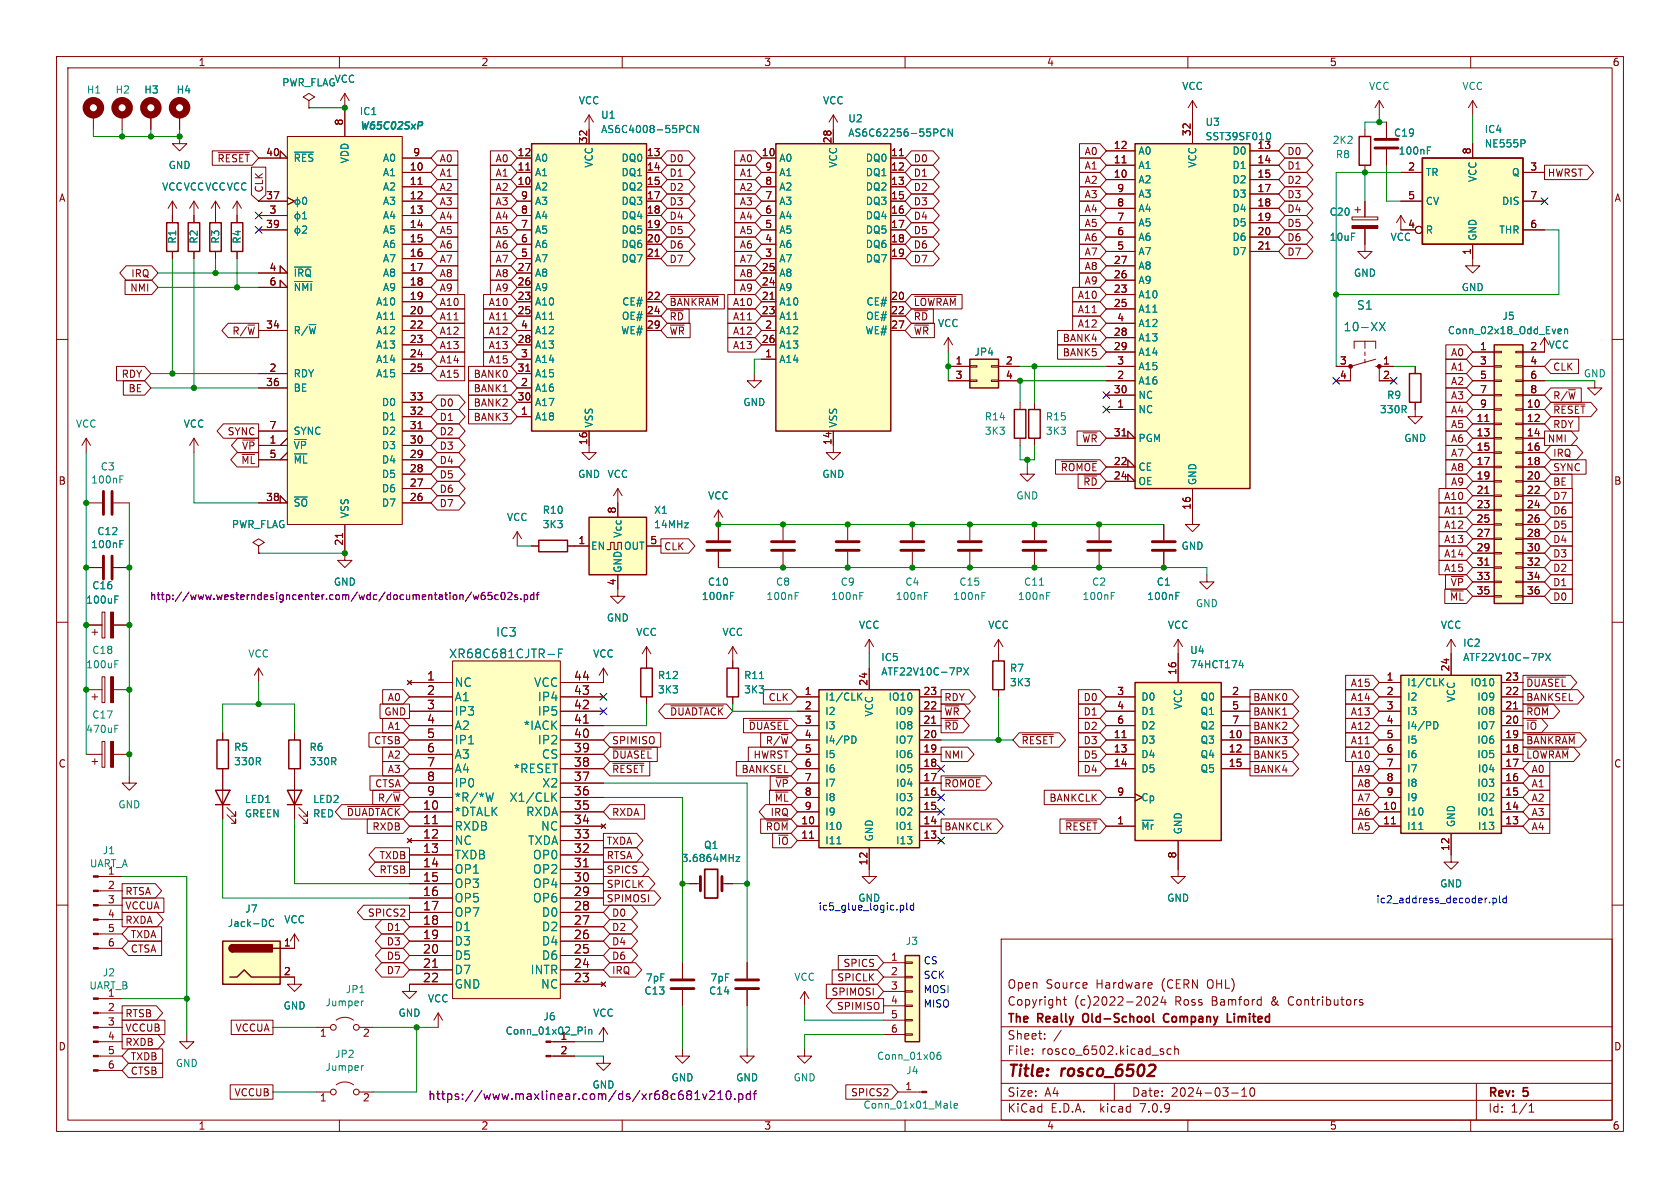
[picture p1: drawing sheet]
<svg xmlns="http://www.w3.org/2000/svg" width="297mm" height="210mm" viewBox="0 0 297 210" stroke-linecap="round" stroke-linejoin="round" font-family="sans-serif">
<defs><g id="words">
<g font-size="2.8" fill="#840000">
<text x="178" y="190.9">Title:</text>
<text x="187.7" y="190.9">rosco_6502</text>
</g>
<g font-size="2.1" fill="#008484">
<text x="237.4" y="58.8">10-XX</text>
<text x="239.8" y="55">S1</text>
<text x="87.6" y="112.8">IC3</text>
<text x="79.3" y="116.6">XR68C681CJTR-F</text>
<text x="80.3" y="121.6">NC</text>
<text x="80.3" y="124.2">A1</text>
<text x="94.4" y="121.6">VCC</text>
<text x="95" y="124.2">IP4</text>
<text x="80.3" y="126.7">IP3</text>
<text x="80.3" y="129.2">A2</text>
<text x="80.3" y="131.8">IP1</text>
<text x="92.5" y="129.2">*IACK</text>
<text x="95" y="131.8">IP2</text>
<text x="95" y="126.7">IP5</text>
<text x="80.3" y="134.3">A3</text>
<text x="80.3" y="136.9">A4</text>
<text x="90.7" y="136.9">*RESET</text>
<text x="95.7" y="134.3">CS</text>
<text x="80.3" y="139.4">IP0</text>
<text x="80.3" y="141.9">*R/*W</text>
<text x="90" y="141.9">X1/CLK</text>
<text x="95.8" y="139.4">X2</text>
<text x="80.3" y="144.5">*DTALK</text>
<text x="80.3" y="147">RXDB</text>
<text x="80.3" y="149.6">NC</text>
<text x="92.9" y="144.5">RXDA</text>
<text x="93.3" y="149.6">TXDA</text>
<text x="95.6" y="147">NC</text>
<text x="80.3" y="152.1">TXDB</text>
<text x="80.3" y="154.6">OP1</text>
<text x="94.2" y="154.6">OP2</text>
<text x="94.2" y="152.1">OP0</text>
<text x="80.3" y="157.2">OP3</text>
<text x="80.3" y="159.7">OP5</text>
<text x="94.2" y="159.7">OP6</text>
<text x="94.2" y="157.2">OP4</text>
<text x="80.3" y="162.3">OP7</text>
<text x="80.3" y="164.8">D1</text>
<text x="80.3" y="167.3">D3</text>
<text x="95.7" y="167.3">D4</text>
<text x="95.7" y="164.8">D2</text>
<text x="95.7" y="162.3">D0</text>
<text x="80.3" y="169.9">D5</text>
<text x="80.3" y="172.4">D7</text>
<text x="93.7" y="172.4">INTR</text>
<text x="95.7" y="169.9">D6</text>
<text x="80.3" y="175">GND</text>
<text x="95.6" y="175">NC</text>
</g>
<g font-size="2.1" fill="#840000">
<text x="75.4" y="120.4">1</text>
<text x="75.4" y="122.9">2</text>
<text x="75.4" y="125.5">3</text>
<text x="101.4" y="125.5">42</text>
<text x="101.4" y="122.9">43</text>
<text x="101.4" y="120.4">44</text>
<text x="75.4" y="128">4</text>
<text x="75.4" y="130.6">5</text>
<text x="101.4" y="130.6">40</text>
<text x="101.4" y="128">41</text>
<text x="75.4" y="133.1">6</text>
<text x="75.4" y="135.6">7</text>
<text x="101.4" y="135.6">38</text>
<text x="101.4" y="133.1">39</text>
<text x="74.7" y="143.3">10</text>
<text x="75.4" y="138.2">8</text>
<text x="75.4" y="140.7">9</text>
<text x="101.4" y="143.3">35</text>
<text x="101.4" y="140.7">36</text>
<text x="101.4" y="138.2">37</text>
<text x="74.7" y="145.8">11</text>
<text x="74.7" y="148.3">12</text>
<text x="101.4" y="148.3">33</text>
<text x="101.4" y="145.8">34</text>
<text x="74.7" y="150.9">13</text>
<text x="74.7" y="153.4">14</text>
<text x="74.7" y="156">15</text>
<text x="101.4" y="156">30</text>
<text x="101.4" y="153.4">31</text>
<text x="101.4" y="150.9">32</text>
<text x="74.7" y="158.5">16</text>
<text x="74.7" y="161">17</text>
<text x="101.4" y="161">28</text>
<text x="101.4" y="158.5">29</text>
<text x="74.7" y="163.6">18</text>
<text x="74.7" y="166.1">19</text>
<text x="101.4" y="166.1">26</text>
<text x="101.4" y="163.6">27</text>
<text x="74.7" y="168.7">20</text>
<text x="74.7" y="171.2">21</text>
<text x="74.7" y="173.7">22</text>
<text x="101.4" y="173.7">23</text>
<text x="101.4" y="171.2">24</text>
<text x="101.4" y="168.7">25</text>
<text x="178" y="178">Copyright</text>
<text x="178" y="175">Open</text>
<text x="184.9" y="175">Source</text>
<text x="189.9" y="178">(c)2022-2024</text>
<text x="193.8" y="175">Hardware</text>
<text x="205.5" y="175">(CERN</text>
<text x="207.7" y="178">Ross</text>
<text x="213.7" y="175">OHL)</text>
<text x="214.3" y="178">Bamford</text>
<text x="225" y="178">&amp;</text>
<text x="228.1" y="178">Contributors</text>
<text x="178" y="184">Sheet:</text>
<text x="178" y="181.2">The</text>
<text x="183.5" y="181.2">Really</text>
<text x="192.1" y="181.2">Old-School</text>
<text x="207" y="181.2">Company</text>
<text x="218.8" y="181.2">Limited</text>
<text x="178" y="186.7">File:</text>
<text x="184.1" y="186.7">rosco_6502.kicad_sch</text>
<text x="178" y="196.9">KiCad</text>
<text x="178" y="194.1">Size:</text>
<text x="184.7" y="194.1">A4</text>
<text x="185.7" y="196.9">E.D.A.</text>
<text x="194.6" y="196.9">kicad</text>
<text x="200" y="194.1">Date:</text>
<text x="201.8" y="196.9">7.0.9</text>
<text x="207" y="194.1">2024-03-10</text>
<text x="263" y="194.3">Rev:</text>
<text x="263" y="196.9">Id:</text>
<text x="267.1" y="196.9">1/1</text>
<text x="269.4" y="194.3">5</text>
</g>
<text font-size="2.1" fill="#840084" x="75.6" y="194.7">https://www.maxlinear.com/ds/xr68c681v210.pdf</text>
<g font-size="1.8" fill="#840000">
<text x="35" y="11.9">1</text>
<text x="85" y="11.9">2</text>
<text x="135" y="11.9">3</text>
<text x="185" y="11.9">4</text>
<text x="235" y="11.9">5</text>
<text x="285" y="11.9">6</text>
<text x="60.7" y="22.3" transform="rotate(-90 60.7 22.3)">8</text>
<text x="38.3" y="28.9">~{RESET}</text>
<text x="46.9" y="27.7">40</text>
<text x="73" y="27.7">9</text>
<text x="77.6" y="28.9">A0</text>
<text x="87.5" y="28.9">A0</text>
<text x="91.4" y="27.7">12</text>
<text x="103.9" y="25.4" transform="rotate(-90 103.9 25.4)">32</text>
<text x="114.3" y="27.7">13</text>
<text x="118.3" y="28.9">D0</text>
<text x="130.7" y="28.9">A0</text>
<text x="134.6" y="27.7">10</text>
<text x="147.1" y="25.4" transform="rotate(-90 147.1 25.4)">28</text>
<text x="157.4" y="27.7">11</text>
<text x="161.4" y="28.9">D0</text>
<text x="191.6" y="27.6">A0</text>
<text x="196.8" y="29">11</text>
<text x="196.8" y="26.4">12</text>
<text x="210.6" y="24.2" transform="rotate(-90 210.6 24.2)">32</text>
<text x="222.2" y="26.4">13</text>
<text x="222.2" y="29">14</text>
<text x="227.5" y="27.6">D0</text>
<text x="260.1" y="27.4" transform="rotate(-90 260.1 27.4)">8</text>
<text x="10.3" y="35.9">A</text>
<text x="46.7" y="34.1" transform="rotate(-90 46.7 34.1)">CLK</text>
<text x="46.9" y="35.3">37</text>
<text x="72.3" y="30.2">10</text>
<text x="72.3" y="32.8">11</text>
<text x="72.3" y="35.3">12</text>
<text x="77.6" y="34">A2</text>
<text x="77.6" y="31.4">A1</text>
<text x="87.5" y="34">A2</text>
<text x="87.5" y="31.4">A1</text>
<text x="91.4" y="32.8">10</text>
<text x="91.4" y="30.2">11</text>
<text x="92" y="35.3">9</text>
<text x="114.3" y="30.2">14</text>
<text x="114.3" y="32.8">15</text>
<text x="114.3" y="35.3">17</text>
<text x="118.3" y="34">D2</text>
<text x="118.3" y="31.4">D1</text>
<text x="130.7" y="31.4">A1</text>
<text x="130.7" y="34">A2</text>
<text x="135.2" y="35.3">7</text>
<text x="135.2" y="32.8">8</text>
<text x="135.2" y="30.2">9</text>
<text x="157.4" y="30.2">12</text>
<text x="157.4" y="32.8">13</text>
<text x="157.4" y="35.3">15</text>
<text x="161.4" y="34">D2</text>
<text x="161.4" y="31.4">D1</text>
<text x="191.6" y="35.2">A3</text>
<text x="191.6" y="30.2">A1</text>
<text x="191.6" y="32.7">A2</text>
<text x="196.8" y="31.5">10</text>
<text x="197.4" y="34">9</text>
<text x="222.2" y="31.5">15</text>
<text x="222.2" y="34">17</text>
<text x="227.5" y="32.7">D2</text>
<text x="227.5" y="35.2">D3</text>
<text x="227.5" y="30.2">D1</text>
<text x="248.8" y="30.2">2</text>
<text x="248.8" y="35.3">5</text>
<text x="270.4" y="30.2">3</text>
<text x="270.4" y="35.3">7</text>
<text x="273.5" y="31.4">HWRST</text>
<text x="285.3" y="35.9">A</text>
<text x="46.9" y="40.4">39</text>
<text x="47.6" y="37.8">3</text>
<text x="72.3" y="37.8">13</text>
<text x="72.3" y="40.4">14</text>
<text x="77.6" y="41.6">A5</text>
<text x="77.6" y="39.1">A4</text>
<text x="77.6" y="36.5">A3</text>
<text x="87.5" y="39.1">A4</text>
<text x="87.5" y="36.5">A3</text>
<text x="87.5" y="41.6">A5</text>
<text x="92" y="40.4">7</text>
<text x="92" y="37.8">8</text>
<text x="114.3" y="37.8">18</text>
<text x="114.3" y="40.4">19</text>
<text x="118.3" y="39.1">D4</text>
<text x="118.3" y="41.6">D5</text>
<text x="118.3" y="36.5">D3</text>
<text x="130.7" y="41.6">A5</text>
<text x="130.7" y="39.1">A4</text>
<text x="130.7" y="36.5">A3</text>
<text x="135.2" y="40.4">5</text>
<text x="135.2" y="37.8">6</text>
<text x="157.4" y="37.8">16</text>
<text x="157.4" y="40.4">17</text>
<text x="161.4" y="39.1">D4</text>
<text x="161.4" y="41.6">D5</text>
<text x="161.4" y="36.5">D3</text>
<text x="191.6" y="40.3">A5</text>
<text x="191.6" y="37.8">A4</text>
<text x="197.4" y="41.7">6</text>
<text x="197.4" y="39.1">7</text>
<text x="197.4" y="36.6">8</text>
<text x="222.2" y="36.6">18</text>
<text x="222.2" y="39.1">19</text>
<text x="222.2" y="41.7">20</text>
<text x="227.5" y="40.3">D5</text>
<text x="227.5" y="37.8">D4</text>
<text x="248.8" y="40.4">4</text>
<text x="270.4" y="40.4">6</text>
<text x="72.3" y="42.9">15</text>
<text x="72.3" y="45.5">16</text>
<text x="77.6" y="44.1">A6</text>
<text x="77.6" y="46.7">A7</text>
<text x="87.5" y="44.1">A6</text>
<text x="87.5" y="46.7">A7</text>
<text x="92" y="45.5">5</text>
<text x="92" y="42.9">6</text>
<text x="114.3" y="42.9">20</text>
<text x="114.3" y="45.5">21</text>
<text x="118.3" y="44.1">D6</text>
<text x="118.3" y="46.7">D7</text>
<text x="130.7" y="46.7">A7</text>
<text x="130.7" y="44.1">A6</text>
<text x="135.2" y="45.5">3</text>
<text x="135.2" y="42.9">4</text>
<text x="157.4" y="42.9">18</text>
<text x="157.4" y="45.5">19</text>
<text x="161.4" y="46.7">D7</text>
<text x="161.4" y="44.1">D6</text>
<text x="191.6" y="47.9">A8</text>
<text x="191.6" y="45.4">A7</text>
<text x="191.6" y="42.9">A6</text>
<text x="196.8" y="46.7">27</text>
<text x="197.4" y="44.2">5</text>
<text x="222.2" y="44.2">21</text>
<text x="227.5" y="42.9">D6</text>
<text x="227.5" y="45.4">D7</text>
<text x="260.1" y="45.2" transform="rotate(-90 260.1 45.2)">1</text>
<text x="22.9" y="51.8">NMI</text>
<text x="23.1" y="49.2">IRQ</text>
<text x="47.6" y="48">4</text>
<text x="47.6" y="50.5">6</text>
<text x="72.3" y="48">17</text>
<text x="72.3" y="50.5">18</text>
<text x="72.3" y="53.1">19</text>
<text x="77.6" y="49.2">A8</text>
<text x="77.6" y="51.8">A9</text>
<text x="87.5" y="51.8">A9</text>
<text x="87.5" y="49.2">A8</text>
<text x="91.4" y="53.1">23</text>
<text x="91.4" y="50.5">26</text>
<text x="91.4" y="48">27</text>
<text x="114.3" y="53.1">22</text>
<text x="130.7" y="51.8">A9</text>
<text x="130.7" y="49.2">A8</text>
<text x="134.6" y="53.1">21</text>
<text x="134.6" y="50.5">24</text>
<text x="134.6" y="48">25</text>
<text x="157.4" y="53.1">20</text>
<text x="190.4" y="53">A10</text>
<text x="191.6" y="50.5">A9</text>
<text x="196.8" y="51.8">23</text>
<text x="196.8" y="49.3">26</text>
<text x="41" y="59.4">R/~{W}</text>
<text x="46.9" y="58.2">34</text>
<text x="72.3" y="55.6">20</text>
<text x="72.3" y="58.2">22</text>
<text x="77.6" y="54.3">A10</text>
<text x="77.6" y="59.4">A12</text>
<text x="77.6" y="56.8">A11</text>
<text x="86.3" y="54.3">A10</text>
<text x="86.3" y="56.8">A11</text>
<text x="86.3" y="59.4">A12</text>
<text x="91.4" y="55.6">25</text>
<text x="92" y="58.2">4</text>
<text x="114.3" y="55.6">24</text>
<text x="114.3" y="58.2">29</text>
<text x="118.3" y="56.8">~{RD}</text>
<text x="118.3" y="59.4">~{WR}</text>
<text x="118.3" y="54.3">~{BANKRAM}A10</text>
<text x="129.5" y="56.8">A11</text>
<text x="129.5" y="59.4">A12</text>
<text x="134.6" y="55.6">23</text>
<text x="135.2" y="58.2">2</text>
<text x="157.4" y="55.6">22</text>
<text x="157.4" y="58.2">27</text>
<text x="161.4" y="56.8">~{RD}</text>
<text x="161.4" y="59.4">~{WR}</text>
<text x="161.4" y="54.3">~{LOWRAM}</text>
<text x="190.4" y="55.6">A11</text>
<text x="190.4" y="58.1">A12</text>
<text x="196.8" y="54.4">25</text>
<text x="196.8" y="59.4">28</text>
<text x="197.4" y="56.9">4</text>
<text x="47.6" y="65.8">2</text>
<text x="72.3" y="60.7">23</text>
<text x="72.3" y="63.2">24</text>
<text x="72.3" y="65.8">25</text>
<text x="77.6" y="64.5">A14</text>
<text x="77.6" y="61.9">A13</text>
<text x="86.3" y="64.5">A15</text>
<text x="86.3" y="61.9">A13</text>
<text x="91.4" y="60.7">28</text>
<text x="91.4" y="65.8">31</text>
<text x="92" y="63.2">3</text>
<text x="129.5" y="61.9">A13</text>
<text x="134.6" y="60.7">26</text>
<text x="135.2" y="63.2">1</text>
<text x="168.8" y="64.5">1</text>
<text x="177.7" y="64.5">2</text>
<text x="187.8" y="60.6">BANK4</text>
<text x="187.8" y="63.2">BANK5</text>
<text x="196.8" y="62">29</text>
<text x="197.4" y="64.5">3</text>
<text x="236.8" y="64.5">3</text>
<text x="244.4" y="64.5">1</text>
<text x="256.4" y="65.7">A1</text>
<text x="256.4" y="63.2">A0</text>
<text x="261.5" y="62">1</text>
<text x="261.5" y="64.5">3</text>
<text x="270.4" y="62">2</text>
<text x="270.4" y="64.5">4</text>
<text x="274.5" y="65.7">CLK</text>
<text x="21.4" y="67">RDY</text>
<text x="22.6" y="69.5">BE</text>
<text x="46.9" y="68.3">36</text>
<text x="72.3" y="70.9">33</text>
<text x="77.6" y="67">A15</text>
<text x="83.6" y="67">BANK0</text>
<text x="83.6" y="69.5">BANK1</text>
<text x="91.4" y="70.9">30</text>
<text x="92" y="68.3">2</text>
<text x="168.8" y="67.1">3</text>
<text x="177.7" y="67.1">4</text>
<text x="196.8" y="69.6">30</text>
<text x="197.4" y="67.1">2</text>
<text x="236.8" y="67.1">4</text>
<text x="244.4" y="67.1">2</text>
<text x="256.4" y="68.3">A2</text>
<text x="256.4" y="70.8">A3</text>
<text x="261.5" y="67.1">5</text>
<text x="261.5" y="69.6">7</text>
<text x="270.4" y="67.1">6</text>
<text x="270.4" y="69.6">8</text>
<text x="274.5" y="70.8">R/~{W}</text>
<text x="40.1" y="77.2">SYNC</text>
<text x="47.6" y="75.9">7</text>
<text x="72.3" y="75.9">31</text>
<text x="72.3" y="73.4">32</text>
<text x="77.6" y="77.2">D2</text>
<text x="77.6" y="72.1">D0</text>
<text x="77.6" y="74.6">D1</text>
<text x="83.6" y="74.6">BANK3</text>
<text x="83.6" y="72.1">BANK2</text>
<text x="92" y="73.4">1</text>
<text x="196.8" y="77.2">31</text>
<text x="197.4" y="72.1">1</text>
<text x="256.4" y="73.3">A4</text>
<text x="256.4" y="75.9">A5</text>
<text x="260.9" y="74.7">11</text>
<text x="260.9" y="77.2">13</text>
<text x="261.5" y="72.1">9</text>
<text x="269.8" y="72.1">10</text>
<text x="269.8" y="74.7">12</text>
<text x="269.8" y="77.2">14</text>
<text x="274.5" y="73.3">~{RESET}</text>
<text x="274.5" y="75.9">RDY</text>
<text x="42.6" y="82.2">~{ML}</text>
<text x="42.7" y="79.7">~{VP}</text>
<text x="47.6" y="78.5">1</text>
<text x="47.6" y="81">5</text>
<text x="72.3" y="83.6">28</text>
<text x="72.3" y="81">29</text>
<text x="72.3" y="78.5">30</text>
<text x="77.6" y="79.7">D3</text>
<text x="77.6" y="82.2">D4</text>
<text x="103.9" y="78.8" transform="rotate(-90 103.9 78.8)">16</text>
<text x="147.1" y="78.8" transform="rotate(-90 147.1 78.8)">14</text>
<text x="187.4" y="83.5">~{ROMOE}</text>
<text x="191.2" y="78.4">~{WR}</text>
<text x="196.8" y="82.3">22</text>
<text x="256.4" y="78.4">A6</text>
<text x="256.4" y="81">A7</text>
<text x="256.4" y="83.5">A8</text>
<text x="260.9" y="79.8">15</text>
<text x="260.9" y="82.3">17</text>
<text x="269.8" y="79.8">16</text>
<text x="269.8" y="82.3">18</text>
<text x="273.5" y="78.4">NMI</text>
<text x="274.5" y="81">IRQ</text>
<text x="274.5" y="83.5">SYNC</text>
<text x="10.3" y="85.9">B</text>
<text x="46.9" y="88.6">38</text>
<text x="72.3" y="88.6">26</text>
<text x="72.3" y="86.1">27</text>
<text x="77.6" y="84.8">D5</text>
<text x="77.6" y="87.3">D6</text>
<text x="77.6" y="89.9">D7</text>
<text x="191.4" y="86">~{RD}</text>
<text x="196.8" y="84.8">24</text>
<text x="255.2" y="88.6">A10</text>
<text x="256.4" y="86">A9</text>
<text x="260.9" y="84.8">19</text>
<text x="260.9" y="87.4">21</text>
<text x="260.9" y="89.9">23</text>
<text x="269.8" y="84.8">20</text>
<text x="269.8" y="87.4">22</text>
<text x="269.8" y="89.9">24</text>
<text x="274.5" y="86">BE</text>
<text x="274.5" y="88.6">D7</text>
<text x="285.3" y="85.9">B</text>
<text x="109" y="90.9" transform="rotate(-90 109 90.9)">8</text>
<text x="210.6" y="90.2" transform="rotate(-90 210.6 90.2)">16</text>
<text x="255.2" y="91.1">A11</text>
<text x="255.2" y="93.7">A12</text>
<text x="260.9" y="92.5">25</text>
<text x="260.9" y="95">27</text>
<text x="269.8" y="92.5">26</text>
<text x="269.8" y="95">28</text>
<text x="274.5" y="91.1">D6</text>
<text x="274.5" y="93.7">D5</text>
<text x="60.7" y="96.6" transform="rotate(-90 60.7 96.6)">21</text>
<text x="102.2" y="96.3">1</text>
<text x="114.9" y="96.3">5</text>
<text x="117.3" y="97.5">CLK</text>
<text x="255.2" y="96.2">A13</text>
<text x="255.2" y="98.7">A14</text>
<text x="255.2" y="101.3">A15</text>
<text x="260.9" y="97.5">29</text>
<text x="260.9" y="100.1">31</text>
<text x="269.8" y="97.5">30</text>
<text x="269.8" y="100.1">32</text>
<text x="274.5" y="98.7">D3</text>
<text x="274.5" y="96.2">D4</text>
<text x="274.5" y="101.3">D2</text>
<text x="109" y="103.6" transform="rotate(-90 109 103.6)">4</text>
<text x="256.2" y="106.4">~{ML}</text>
<text x="256.4" y="103.8">~{VP}</text>
<text x="260.9" y="102.6">33</text>
<text x="260.9" y="105.2">35</text>
<text x="269.8" y="102.6">34</text>
<text x="269.8" y="105.2">36</text>
<text x="274.5" y="106.4">D0</text>
<text x="274.5" y="103.8">D1</text>
<text x="208" y="119.4" transform="rotate(-90 208 119.4)">16</text>
<text x="256.3" y="118.8" transform="rotate(-90 256.3 118.8)">24</text>
<text x="68.5" y="124.1">A0</text>
<text x="135.8" y="124.1">CLK</text>
<text x="142.2" y="122.9">1</text>
<text x="142.2" y="125.5">2</text>
<text x="153.4" y="121.3" transform="rotate(-90 153.4 121.3)">24</text>
<text x="163.2" y="125.5">22</text>
<text x="163.2" y="122.9">23</text>
<text x="166.8" y="124.1">RDY</text>
<text x="191.5" y="124.1">D0</text>
<text x="197.4" y="122.9">3</text>
<text x="197.4" y="125.5">4</text>
<text x="217.7" y="122.9">2</text>
<text x="217.7" y="125.5">5</text>
<text x="221.5" y="124.1">BANK0</text>
<text x="238.7" y="124.1">A14</text>
<text x="238.7" y="121.6">A15</text>
<text x="245" y="120.4">1</text>
<text x="245" y="122.9">2</text>
<text x="245" y="125.5">3</text>
<text x="266" y="125.5">21</text>
<text x="266" y="122.9">22</text>
<text x="266" y="120.4">23</text>
<text x="269.7" y="124.1">BANKSEL</text>
<text x="269.7" y="121.6">~{DUASEL}</text>
<text x="66" y="131.8">CTSB</text>
<text x="67.8" y="126.7">GND</text>
<text x="68.5" y="129.2">A1</text>
<text x="108.1" y="131.8">SPIMISO</text>
<text x="118.4" y="126.7">~{DUADTACK}</text>
<text x="132.3" y="129.2">~{DUASEL}</text>
<text x="135.3" y="131.8">R/~{W}</text>
<text x="142.2" y="128">3</text>
<text x="142.2" y="130.6">4</text>
<text x="163.2" y="130.6">20</text>
<text x="163.2" y="128">21</text>
<text x="166.8" y="129.2">~{RD}</text>
<text x="166.8" y="126.7">~{WR}</text>
<text x="180.5" y="131.8">~{RESET}</text>
<text x="191.5" y="131.8">D3</text>
<text x="191.5" y="126.7">D1</text>
<text x="191.5" y="129.2">D2</text>
<text x="196.8" y="130.6">11</text>
<text x="197.4" y="128">6</text>
<text x="217.1" y="130.6">10</text>
<text x="217.7" y="128">7</text>
<text x="221.5" y="129.2">BANK2</text>
<text x="221.5" y="126.7">BANK1</text>
<text x="221.5" y="131.8">BANK3</text>
<text x="238.7" y="131.8">A11</text>
<text x="238.7" y="129.2">A12</text>
<text x="238.7" y="126.7">A13</text>
<text x="245" y="128">4</text>
<text x="245" y="130.6">5</text>
<text x="266" y="130.6">19</text>
<text x="266" y="128">20</text>
<text x="269.7" y="131.8">~{BANKRAM}</text>
<text x="269.7" y="126.7">~{ROM}</text>
<text x="269.7" y="129.2">~{IO}</text>
<text x="10.3" y="135.9">C</text>
<text x="68.5" y="136.8">A3</text>
<text x="68.5" y="134.3">A2</text>
<text x="108.1" y="136.8">~{RESET}</text>
<text x="108.1" y="134.3">~{DUASEL}</text>
<text x="131" y="136.8">BANKSEL</text>
<text x="133.1" y="134.3">HWRST</text>
<text x="142.2" y="133.1">5</text>
<text x="142.2" y="135.6">6</text>
<text x="163.2" y="135.6">18</text>
<text x="163.2" y="133.1">19</text>
<text x="166.8" y="134.3">NMI</text>
<text x="191.5" y="136.8">D4</text>
<text x="191.5" y="134.3">D5</text>
<text x="196.8" y="133.1">13</text>
<text x="196.8" y="135.6">14</text>
<text x="217.1" y="133.1">12</text>
<text x="217.1" y="135.6">15</text>
<text x="221.5" y="134.3">BANK5</text>
<text x="221.5" y="136.8">BANK4</text>
<text x="238.7" y="134.3">A10</text>
<text x="239.9" y="136.8">A9</text>
<text x="245" y="133.1">6</text>
<text x="245" y="135.6">7</text>
<text x="266" y="135.6">17</text>
<text x="266" y="133.1">18</text>
<text x="269.7" y="134.3">~{LOWRAM}</text>
<text x="270.7" y="136.8">A0</text>
<text x="285.3" y="135.9">C</text>
<text x="66.2" y="139.4">CTSA</text>
<text x="66.7" y="141.9">R/~{W}</text>
<text x="136.9" y="141.9">~{ML}</text>
<text x="137" y="139.4">~{VP}</text>
<text x="142.2" y="138.2">7</text>
<text x="142.2" y="140.7">8</text>
<text x="142.2" y="143.3">9</text>
<text x="163.2" y="143.3">15</text>
<text x="163.2" y="140.7">16</text>
<text x="163.2" y="138.2">17</text>
<text x="166.8" y="139.4">~{ROMOE}</text>
<text x="185.4" y="141.9">BANKCLK</text>
<text x="197.4" y="140.7">9</text>
<text x="239.9" y="139.4">A8</text>
<text x="239.9" y="141.9">A7</text>
<text x="244.4" y="143.3">10</text>
<text x="245" y="138.2">8</text>
<text x="245" y="140.7">9</text>
<text x="266" y="143.3">14</text>
<text x="266" y="140.7">15</text>
<text x="266" y="138.2">16</text>
<text x="270.7" y="139.4">A1</text>
<text x="270.7" y="141.9">A2</text>
<text x="61.2" y="144.5">~{DUADTACK}</text>
<text x="65.7" y="147">RXDB</text>
<text x="107.2" y="149.5">TXDA</text>
<text x="108.1" y="144.5">RXDA</text>
<text x="135.3" y="147">~{ROM}</text>
<text x="136.1" y="144.5">IRQ</text>
<text x="137.4" y="149.5">~{IO}</text>
<text x="141.6" y="145.8">10</text>
<text x="141.6" y="148.3">11</text>
<text x="163.2" y="148.3">13</text>
<text x="163.2" y="145.8">14</text>
<text x="166.8" y="147">BANKCLK</text>
<text x="188.2" y="147">~{RESET}</text>
<text x="197.4" y="145.8">1</text>
<text x="239.9" y="147">A5</text>
<text x="239.9" y="144.5">A6</text>
<text x="244.4" y="145.8">11</text>
<text x="266" y="145.8">13</text>
<text x="270.7" y="147">A4</text>
<text x="270.7" y="144.5">A3</text>
<text x="19" y="154.7">1</text>
<text x="67" y="152.1">TXDB</text>
<text x="67" y="154.6">RTSB</text>
<text x="107.2" y="154.6">SPICS</text>
<text x="107.2" y="152.1">RTSA</text>
<text x="153.4" y="153.1" transform="rotate(-90 153.4 153.1)">12</text>
<text x="208" y="151.8" transform="rotate(-90 208 151.8)">8</text>
<text x="256.3" y="150.5" transform="rotate(-90 256.3 150.5)">12</text>
<text x="19" y="157.2">2</text>
<text x="19" y="159.8">3</text>
<text x="22.1" y="161">VCCUA</text>
<text x="22.1" y="158.4">RTSA</text>
<text x="107.2" y="157.2">SPICLK</text>
<text x="107.2" y="159.7">SPIMOSI</text>
<text x="19" y="162.3">4</text>
<text x="19" y="164.8">5</text>
<text x="19" y="167.4">6</text>
<text x="22.1" y="163.5">RXDA</text>
<text x="23" y="166.1">TXDA</text>
<text x="50.1" y="167.4">1</text>
<text x="64.9" y="162.2">SPICS2</text>
<text x="68.3" y="167.3">D3</text>
<text x="68.3" y="164.8">D1</text>
<text x="108.1" y="162.2">D0</text>
<text x="108.1" y="164.8">D2</text>
<text x="108.1" y="167.3">D4</text>
<text x="23" y="168.6">CTSA</text>
<text x="50.1" y="172.5">2</text>
<text x="68.3" y="169.9">D5</text>
<text x="68.3" y="172.4">D7</text>
<text x="108.1" y="172.4">IRQ</text>
<text x="108.1" y="169.9">D6</text>
<text x="147.9" y="173.7">SPICLK</text>
<text x="149" y="171.1">SPICS</text>
<text x="157.4" y="169.9">1</text>
<text x="157.4" y="172.5">2</text>
<text x="19" y="176.3">1</text>
<text x="19" y="178.8">2</text>
<text x="146.9" y="176.2">SPIMOSI</text>
<text x="147.9" y="178.8">SPIMISO</text>
<text x="157.4" y="175">3</text>
<text x="157.4" y="177.5">4</text>
<text x="10.3" y="185.9">D</text>
<text x="19" y="181.4">3</text>
<text x="19" y="183.9">4</text>
<text x="22.1" y="185.1">RXDB</text>
<text x="22.1" y="180">RTSB</text>
<text x="22.1" y="182.6">VCCUB</text>
<text x="41.5" y="182.6">VCCUA</text>
<text x="56.4" y="183.6">1</text>
<text x="64.1" y="183.6">2</text>
<text x="99" y="183.9">1</text>
<text x="157.4" y="180.1">5</text>
<text x="157.4" y="182.6">6</text>
<text x="285.3" y="185.9">D</text>
<text x="19" y="186.4">5</text>
<text x="19" y="189">6</text>
<text x="23" y="190.2">CTSB</text>
<text x="23" y="187.6">TXDB</text>
<text x="99" y="186.4">2</text>
<text x="41.4" y="194">VCCUB</text>
<text x="56.4" y="195">1</text>
<text x="64.1" y="195">2</text>
<text x="150.3" y="194">SPICS2</text>
<text x="159.9" y="192.8">1</text>
<text x="35" y="199.9">1</text>
<text x="85" y="199.9">2</text>
<text x="135" y="199.9">3</text>
<text x="185" y="199.9">4</text>
<text x="235" y="199.9">5</text>
<text x="285" y="199.9">6</text>
</g>
<g font-size="1.8" fill="#008484">
<text x="15.2" y="16.7">H1</text>
<text x="20.3" y="16.7">H2</text>
<text x="25.4" y="16.7">H3</text>
<text x="31.1" y="16.7">H4</text>
<text x="49.8" y="15.5">PWR_FLAG</text>
<text x="59" y="14.8">VCC</text>
<text x="208.9" y="16.1">VCC</text>
<text x="241.9" y="16.1">VCC</text>
<text x="258.4" y="16.1">VCC</text>
<text x="63.5" y="23.2">W65C02SxP</text>
<text x="63.5" y="20.5">IC1</text>
<text x="102.2" y="18.6">VCC</text>
<text x="106.2" y="21.2">U1</text>
<text x="106.2" y="23.7">AS6C4008-55PCN</text>
<text x="145.4" y="18.6">VCC</text>
<text x="149.9" y="21.8">U2</text>
<text x="213" y="22.5">U3</text>
<text x="262.4" y="23.7">IC4</text>
<text x="51.8" y="28.8">~{RES}</text>
<text x="61.8" y="29" transform="rotate(-90 61.8 29)">VDD</text>
<text x="67.6" y="28.8">A0</text>
<text x="94.5" y="28.8">A0</text>
<text x="105" y="29.7" transform="rotate(-90 105 29.7)">VCC</text>
<text x="109.8" y="28.8">DQ0</text>
<text x="137.7" y="28.8">A0</text>
<text x="148.2" y="29.7" transform="rotate(-90 148.2 29.7)">VCC</text>
<text x="149.9" y="24.4">AS6C62256-55PCN</text>
<text x="153" y="28.8">DQ0</text>
<text x="201.2" y="27.5">A0</text>
<text x="211.7" y="29.7" transform="rotate(-90 211.7 29.7)">VCC</text>
<text x="213" y="25">SST39SF010</text>
<text x="217.8" y="27.5">D0</text>
<text x="235.5" y="25.6">2K2</text>
<text x="236.1" y="28.2">R8</text>
<text x="246.3" y="24.4">C19</text>
<text x="247.2" y="27.5">100nF</text>
<text x="262.4" y="26.3">NE555P</text>
<text x="28.6" y="33.9">VCCVCCVCCVCC</text>
<text x="29.7" y="30.1">GND</text>
<text x="67.6" y="31.3">A1</text>
<text x="67.6" y="33.9">A2</text>
<text x="94.5" y="33.9">A2</text>
<text x="94.5" y="31.3">A1</text>
<text x="109.8" y="31.3">DQ1</text>
<text x="109.8" y="33.9">DQ2</text>
<text x="137.7" y="33.9">A2</text>
<text x="137.7" y="31.3">A1</text>
<text x="153" y="31.3">DQ1</text>
<text x="153" y="33.9">DQ2</text>
<text x="201.2" y="32.6">A2</text>
<text x="201.2" y="30.1">A1</text>
<text x="201.2" y="35.2">A3</text>
<text x="217.8" y="30.1">D1</text>
<text x="217.8" y="32.6">D2</text>
<text x="217.8" y="35.2">D3</text>
<text x="252" y="31.3">TR</text>
<text x="261.2" y="32.3" transform="rotate(-90 261.2 32.3)">VCC</text>
<text x="267.2" y="31.3">Q</text>
<text x="67.6" y="36.4">A3</text>
<text x="67.6" y="39">A4</text>
<text x="67.6" y="41.5">A5</text>
<text x="94.5" y="41.5">A5</text>
<text x="94.5" y="39">A4</text>
<text x="94.5" y="36.4">A3</text>
<text x="109.8" y="36.4">DQ3</text>
<text x="109.8" y="39">DQ4</text>
<text x="109.8" y="41.5">DQ5</text>
<text x="137.7" y="41.5">A5</text>
<text x="137.7" y="39">A4</text>
<text x="137.7" y="36.4">A3</text>
<text x="153" y="36.4">DQ3</text>
<text x="153" y="39">DQ4</text>
<text x="153" y="41.5">DQ5</text>
<text x="201.2" y="40.2">A5</text>
<text x="201.2" y="37.7">A4</text>
<text x="217.8" y="37.7">D4</text>
<text x="217.8" y="40.2">D5</text>
<text x="235" y="38.3">C20</text>
<text x="252" y="41.5">R</text>
<text x="252" y="36.4">CV</text>
<text x="265" y="41.5">THR</text>
<text x="265.4" y="36.4">DIS</text>
<text x="31.3" y="43.2" transform="rotate(-90 31.3 43.2)">R1</text>
<text x="35.2" y="43.2" transform="rotate(-90 35.2 43.2)">R2</text>
<text x="39" y="43.2" transform="rotate(-90 39 43.2)">R3</text>
<text x="42.8" y="43.2" transform="rotate(-90 42.8 43.2)">R4</text>
<text x="67.6" y="44">A6</text>
<text x="67.6" y="46.6">A7</text>
<text x="94.5" y="46.6">A7</text>
<text x="94.5" y="44">A6</text>
<text x="109.8" y="44">DQ6</text>
<text x="109.8" y="46.6">DQ7</text>
<text x="137.7" y="46.6">A7</text>
<text x="137.7" y="44">A6</text>
<text x="153" y="44">DQ6</text>
<text x="153" y="46.6">DQ7</text>
<text x="201.2" y="47.9">A8</text>
<text x="201.2" y="45.3">A7</text>
<text x="201.2" y="42.8">A6</text>
<text x="217.8" y="42.8">D6</text>
<text x="217.8" y="45.3">D7</text>
<text x="235" y="42.8">10uF</text>
<text x="245.7" y="42.8">VCC</text>
<text x="261.2" y="42.7" transform="rotate(-90 261.2 42.7)">GND</text>
<text x="51.8" y="49.1">~{IRQ}</text>
<text x="51.8" y="51.7">~{NMI}</text>
<text x="67.6" y="49.1">A8</text>
<text x="67.6" y="51.7">A9</text>
<text x="94.5" y="51.7">A9</text>
<text x="94.5" y="49.1">A8</text>
<text x="137.7" y="51.7">A9</text>
<text x="137.7" y="49.1">A8</text>
<text x="201.2" y="52.9">A10</text>
<text x="201.2" y="50.4">A9</text>
<text x="239.3" y="49.1">GND</text>
<text x="258.3" y="51.7">GND</text>
<text x="51.8" y="59.3">R/~{W}</text>
<text x="66.4" y="54.2">A10</text>
<text x="66.4" y="56.7">A11</text>
<text x="66.4" y="59.3">A12</text>
<text x="94.5" y="54.2">A10</text>
<text x="94.5" y="56.7">A11</text>
<text x="94.5" y="59.3">A12</text>
<text x="109.7" y="59.3">WE#</text>
<text x="109.8" y="56.7">OE#</text>
<text x="109.9" y="54.2">CE#</text>
<text x="137.7" y="59.3">A12</text>
<text x="137.7" y="54.2">A10</text>
<text x="137.7" y="56.7">A11</text>
<text x="152.9" y="59.3">WE#</text>
<text x="153" y="56.7">OE#</text>
<text x="153.1" y="54.2">CE#</text>
<text x="165.7" y="58">VCC</text>
<text x="201.2" y="55.5">A11</text>
<text x="201.2" y="58">A12</text>
<text x="255.9" y="59.3">Conn_02x18_Odd_Even</text>
<text x="265.5" y="56.7">J5</text>
<text x="66.4" y="61.8">A13</text>
<text x="66.4" y="64.4">A14</text>
<text x="94.5" y="61.8">A13</text>
<text x="94.5" y="64.4">A14</text>
<text x="137.7" y="64.4">A14</text>
<text x="137.7" y="61.8">A13</text>
<text x="172.2" y="63.1">JP4</text>
<text x="201.2" y="60.6">A13</text>
<text x="201.2" y="63.1">A14</text>
<text x="201.2" y="65.6">A15</text>
<text x="273.7" y="61.8">VCC</text>
<text x="51.8" y="66.9">RDY</text>
<text x="51.8" y="69.4">BE</text>
<text x="66.4" y="66.9">A15</text>
<text x="67.4" y="72">D0</text>
<text x="94.5" y="69.4">A16</text>
<text x="94.5" y="72">A17</text>
<text x="94.5" y="66.9">A15</text>
<text x="131.3" y="72">GND</text>
<text x="201.2" y="68.2">A16</text>
<text x="201.2" y="70.7">NC</text>
<text x="245.1" y="70.7">R9</text>
<text x="279.9" y="66.9">GND</text>
<text x="13.3" y="75.8">VCC</text>
<text x="32.4" y="75.8">VCC</text>
<text x="51.8" y="77.1">SYNC</text>
<text x="67.4" y="77.1">D2</text>
<text x="67.4" y="74.5">D1</text>
<text x="94.5" y="74.5">A18</text>
<text x="105" y="75.7" transform="rotate(-90 105 75.7)">VSS</text>
<text x="148.2" y="75.7" transform="rotate(-90 148.2 75.7)">VSS</text>
<text x="174" y="74.5">R14</text>
<text x="174" y="77.1">3K3</text>
<text x="184.8" y="74.5">R15</text>
<text x="184.8" y="77.1">3K3</text>
<text x="201.2" y="73.3">NC</text>
<text x="243.8" y="73.3">330R</text>
<text x="17.7" y="83.4">C3</text>
<text x="51.8" y="79.6">~{VP}</text>
<text x="51.8" y="82.1">~{ML}</text>
<text x="67.4" y="82.1">D4</text>
<text x="67.4" y="79.6">D3</text>
<text x="201.2" y="83.4">CE</text>
<text x="201.2" y="78.3">PGM</text>
<text x="248.2" y="78.3">GND</text>
<text x="16" y="85.7">100nF</text>
<text x="51.8" y="89.8">~{SO}</text>
<text x="67.4" y="89.8">D7</text>
<text x="67.4" y="87.2">D6</text>
<text x="67.4" y="84.7">D5</text>
<text x="102.1" y="84.7">GND</text>
<text x="107.3" y="84.7">VCC</text>
<text x="125.1" y="88.5">VCC</text>
<text x="145.3" y="84.7">GND</text>
<text x="179.6" y="88.5">GND</text>
<text x="201.2" y="86">OE</text>
<text x="211.7" y="85.9" transform="rotate(-90 211.7 85.9)">GND</text>
<text x="17.1" y="94.8">C12</text>
<text x="40.9" y="93.6">PWR_FLAG</text>
<text x="61.8" y="91.7" transform="rotate(-90 61.8 91.7)">VSS</text>
<text x="89.5" y="92.3">VCC</text>
<text x="95.8" y="91">R10</text>
<text x="95.8" y="93.6">3K3</text>
<text x="110.1" y="95.2" transform="rotate(-90 110.1 95.2)">Vcc</text>
<text x="115.5" y="91">X1</text>
<text x="115.5" y="93.6">14MHz</text>
<text x="16" y="97.1">100nF</text>
<text x="104.4" y="97.4">EN</text>
<text x="110.1" y="101.3" transform="rotate(-90 110.1 101.3)">GND</text>
<text x="110.2" y="97.4">OUT</text>
<text x="208.8" y="97.4">GND</text>
<text x="15.1" y="106.9">100uF</text>
<text x="16.2" y="104.4">C16</text>
<text x="58.9" y="103.7">GND</text>
<text x="124" y="106.3">100nF</text>
<text x="125.1" y="103.7">C10</text>
<text x="135.4" y="106.3">100nF</text>
<text x="137.1" y="103.7">C8</text>
<text x="146.8" y="106.3">100nF</text>
<text x="148.5" y="103.7">C9</text>
<text x="158.3" y="106.3">100nF</text>
<text x="159.9" y="103.7">C4</text>
<text x="168.4" y="106.3">100nF</text>
<text x="169.5" y="103.7">C15</text>
<text x="179.8" y="106.3">100nF</text>
<text x="180.9" y="103.7">C11</text>
<text x="191.3" y="106.3">100nF</text>
<text x="193" y="103.7">C2</text>
<text x="202.7" y="106.3">100nF</text>
<text x="204.4" y="103.7">C1</text>
<text x="211.3" y="107.5">GND</text>
<text x="107.2" y="110.1">GND</text>
<text x="112.4" y="112.6">VCC</text>
<text x="127.6" y="112.6">VCC</text>
<text x="151.8" y="111.4">VCC</text>
<text x="174.6" y="111.4">VCC</text>
<text x="206.4" y="111.4">VCC</text>
<text x="254.6" y="111.4">VCC</text>
<text x="15.1" y="118.3">100uF</text>
<text x="16.2" y="115.8">C18</text>
<text x="43.8" y="116.4">VCC</text>
<text x="104.8" y="116.4">VCC</text>
<text x="155.7" y="117.1">IC5</text>
<text x="155.7" y="119.6">ATF22V10C-7PX</text>
<text x="178.4" y="119">R7</text>
<text x="210.3" y="115.8">U4</text>
<text x="210.3" y="118.3">74HCT174</text>
<text x="258.6" y="114.5">IC2</text>
<text x="258.6" y="117.1">ATF22V10C-7PX</text>
<text x="116.2" y="120.2">R12</text>
<text x="116.2" y="122.8">3K3</text>
<text x="131.5" y="120.2">R11</text>
<text x="131.5" y="122.8">3K3</text>
<text x="145.8" y="124.1">I1/CLK</text>
<text x="157" y="124.1">IO10</text>
<text x="178.4" y="121.5">3K3</text>
<text x="201.7" y="124.1">D0</text>
<text x="209.1" y="125.5" transform="rotate(-90 209.1 125.5)">VCC</text>
<text x="212.1" y="124.1">Q0</text>
<text x="248.7" y="121.5">I1/CLK</text>
<text x="248.7" y="124.1">I2</text>
<text x="257.4" y="124.2" transform="rotate(-90 257.4 124.2)">VCC</text>
<text x="259.9" y="121.5">IO10</text>
<text x="261.1" y="124.1">IO9</text>
<text x="15.1" y="129.8">470uF</text>
<text x="16.2" y="127.2">C17</text>
<text x="145.8" y="126.6">I2</text>
<text x="145.8" y="129.1">I3</text>
<text x="145.8" y="131.7">I4/PD</text>
<text x="154.5" y="126.8" transform="rotate(-90 154.5 126.8)">VCC</text>
<text x="158.2" y="131.7">IO7</text>
<text x="158.2" y="129.1">IO8</text>
<text x="158.2" y="126.6">IO9</text>
<text x="201.7" y="131.7">D3</text>
<text x="201.7" y="126.6">D1</text>
<text x="201.7" y="129.1">D2</text>
<text x="212.1" y="131.7">Q3</text>
<text x="212.1" y="126.6">Q1</text>
<text x="212.1" y="129.1">Q2</text>
<text x="248.7" y="126.6">I3</text>
<text x="248.7" y="129.1">I4/PD</text>
<text x="248.7" y="131.7">I5</text>
<text x="261.1" y="131.7">IO6</text>
<text x="261.1" y="129.1">IO7</text>
<text x="261.1" y="126.6">IO8</text>
<text x="41.3" y="132.9">R5</text>
<text x="41.3" y="135.5">330R</text>
<text x="54.6" y="132.9">R6</text>
<text x="54.6" y="135.5">330R</text>
<text x="145.8" y="134.2">I5</text>
<text x="145.8" y="136.8">I6</text>
<text x="158.2" y="136.8">IO5</text>
<text x="158.2" y="134.2">IO6</text>
<text x="201.7" y="134.2">D4</text>
<text x="201.7" y="136.8">D5</text>
<text x="212.1" y="134.2">Q4</text>
<text x="212.1" y="136.8">Q5</text>
<text x="248.7" y="134.2">I6</text>
<text x="248.7" y="136.8">I7</text>
<text x="261.1" y="134.2">IO5</text>
<text x="261.2" y="136.8">I04</text>
<text x="20.8" y="143.1">GND</text>
<text x="43.2" y="142.2">LED1</text>
<text x="55.3" y="142.2">LED2</text>
<text x="145.8" y="139.3">I7</text>
<text x="145.8" y="141.8">I8</text>
<text x="158.2" y="141.8">IO3</text>
<text x="158.3" y="139.3">I04</text>
<text x="201.7" y="141.8">Cp</text>
<text x="248.7" y="139.3">I8</text>
<text x="248.7" y="141.8">I9</text>
<text x="261.1" y="141.8">IO2</text>
<text x="261.1" y="139.3">IO3</text>
<text x="43.2" y="144.7">GREEN</text>
<text x="55.3" y="144.7">RED</text>
<text x="145.8" y="146.9">I10</text>
<text x="145.8" y="149.5">I11</text>
<text x="145.8" y="144.4">I9</text>
<text x="154.5" y="148.8" transform="rotate(-90 154.5 148.8)">GND</text>
<text x="158.2" y="146.9">IO1</text>
<text x="158.2" y="144.4">IO2</text>
<text x="158.3" y="149.5">I13</text>
<text x="201.7" y="146.9">~{Mr}</text>
<text x="209.1" y="147.6" transform="rotate(-90 209.1 147.6)">GND</text>
<text x="248.7" y="144.4">I10</text>
<text x="248.7" y="146.9">I11</text>
<text x="257.4" y="146.3" transform="rotate(-90 257.4 146.3)">GND</text>
<text x="261.1" y="144.4">IO1</text>
<text x="261.2" y="146.9">I13</text>
<text x="15.8" y="153.5">UART_A</text>
<text x="18.1" y="151.2">J1</text>
<text x="120.4" y="152.6">3.6864MHz</text>
<text x="124.4" y="150.3">Q1</text>
<text x="43.3" y="161.5">J7</text>
<text x="151.6" y="159.6">GND</text>
<text x="206.2" y="159.6">GND</text>
<text x="254.5" y="157.1">GND</text>
<text x="40.2" y="164.1">Jack-DC</text>
<text x="50.2" y="163.4">VCC</text>
<text x="160" y="167.2">J3</text>
<text x="18.1" y="172.8">J2</text>
<text x="114.1" y="173.7">7pF</text>
<text x="125.5" y="173.7">7pF</text>
<text x="140.3" y="173.6">VCC</text>
<text x="15.7" y="175.1">UART_B</text>
<text x="50" y="178.7">GND</text>
<text x="57.4" y="178.1">Jumper</text>
<text x="61" y="175.8">JP1</text>
<text x="70.4" y="179.9">GND</text>
<text x="75.6" y="177.4">VCC</text>
<text x="104.8" y="179.9">VCC</text>
<text x="113.8" y="176">C13</text>
<text x="125.3" y="176">C14</text>
<text x="89.3" y="183.1">Conn_01x02_Pin</text>
<text x="96" y="180.6">J6</text>
<text x="31" y="188.8">GND</text>
<text x="57.4" y="189.5">Jumper</text>
<text x="59.1" y="187.2">JP2</text>
<text x="118.6" y="191.4">GND</text>
<text x="130" y="191.4">GND</text>
<text x="140.2" y="191.4">GND</text>
<text x="154.9" y="187.6">Conn_01x06</text>
<text x="160.1" y="190.1">J4</text>
<text x="104.6" y="192.6">GND</text>
<text x="152.5" y="196.2">Conn_01x01_Male</text>
</g>
<text font-size="1.8" fill="#840084" x="26.4" y="106.3">http://www.westerndesigncenter.com/wdc/documentation/w65c02s.pdf</text>
<g font-size="1.8" fill="#0000c2">
<text x="144.6" y="161">ic5_glue_logic.pld</text>
<text x="243.2" y="159.8">ic2_address_decoder.pld</text>
<text x="163.2" y="173.1">SCK</text>
<text x="163.2" y="170.6">CS</text>
<text x="163.2" y="175.6">MOSI</text>
<text x="163.2" y="178.2">MISO</text>
</g>
</g></defs>
<g fill="none" stroke="#840000" stroke-width=".18">
<path d="M10 10h277v190h-277zM12 12h273v186h-273zM54.6 17.8l1-.7-1-.6-1 .6 1 .7v1.3M54.6 19.1h.1M60 10v2M61 16.5l-.8 1.3M61 16.5v7.6M61 16.5l.7 1.3M110 10v2M160 10v2M210 10v2M210.8 17.8l-.7 1.3"/>
<path d="M210.8 17.8v7.6M210.8 17.8l.8 1.3M243.8 17.8l-.7 1.3M243.8 17.8v2.5M243.8 17.8l.8 1.3M260 10v2M260.3 17.8v2.5M260.3 17.8l-.7 1.3M260.3 17.8l.8 1.3M16.5 20.3v2.6M21.6 20.3v2.6M26.7 20.3v2.6"/>
<path d="M30.5 35.6v3.8M30.5 35.6l-.8 1.2M30.5 35.6l.7 1.2M31.7 24.1v1.3h1.3l-1.3 1.3-1.2-1.3h1.2M31.7 20.3v2.6M34.3 35.6v3.8M34.3 35.6l-.8 1.2M34.3 35.6l.8 1.2M37.5 26.7h7.1l1.1 1.2-1.1 1.3h-7.1zM38.1 35.6l-.8 1.2M38.1 35.6v3.8M38.1 35.6l.8 1.2"/>
<path d="M38.6 27h5.5M41.9 35.6l-.8 1.2M41.9 35.6v3.8M41.9 35.6l.8 1.2M44.4 29.5h2.6v4.9l-1.3 1.2-1.3-1.2zM45.7 27.9h5.1l-1.3-1.2v1.2M45.7 35.6h5.1M45.7 38.1h5.1M50.8 24.1h20.3v68.6h-20.3zM50.8 34.9l1.3 .7-1.3 .6M71.1 27.9h5.1M71.1 30.5h5.1"/>
<path d="M71.1 33h5.1M71.1 35.6h5.1M71.1 38.1h5.1M73.9 32.6h.7M77.3 39.4h3.6v2.5h-3.6l-1.1-1.3zM77.3 36.8h3.6v2.6h-3.6l-1.1-1.3zM77.3 34.3h3.6v2.5h-3.6l-1.1-1.2zM77.3 31.7h3.6v2.6h-3.6l-1.1-1.3zM77.3 26.7h3.6v2.5h-3.6l-1.1-1.3zM77.3 29.2h3.6v2.6h-3.6l-1.1-1.3zM86.7 36.8h3.6l1.1 1.3-1.1 1.3h-3.6zM86.7 34.3h3.6l1.1 1.3-1.1 1.2h-3.6z"/>
<path d="M86.7 39.4h3.6l1.1 1.2-1.1 1.3h-3.6zM86.7 26.7h3.6l1.1 1.2-1.1 1.3h-3.6zM86.7 31.7h3.6l1.1 1.3-1.1 1.3h-3.6zM86.7 29.2h3.6l1.1 1.3-1.1 1.3h-3.6zM91.4 27.9h2.6M91.4 30.5h2.6M91.4 33h2.6M91.4 35.6h2.6M91.4 38.1h2.6M93 30.1h.7M104.1 20.3l-.7 1.3M104.1 20.3v5.1"/>
<path d="M104.1 20.3l.8 1.3M114.3 27.9h2.5M114.3 30.5h2.5M114.3 33h2.5M114.3 35.6h2.5M114.3 38.1h2.5M118 36.8h3.8l1.1 1.3-1.1 1.3h-3.8l-1.2-1.3zM118 39.4h3.8l1.1 1.2-1.1 1.3h-3.8l-1.2-1.3zM118 34.3h3.8l1.1 1.3-1.1 1.2h-3.8l-1.2-1.2zM118 31.7h3.8l1.1 1.3-1.1 1.3h-3.8l-1.2-1.3zM118 26.7h3.8l1.1 1.2-1.1 1.3h-3.8l-1.2-1.3zM118 29.2h3.8l1.1 1.3-1.1 1.3h-3.8l-1.2-1.3z"/>
<path d="M129.9 39.4h3.6l1.1 1.2-1.1 1.3h-3.6zM129.9 36.8h3.6l1.1 1.3-1.1 1.3h-3.6zM129.9 29.2h3.6l1.1 1.3-1.1 1.3h-3.6zM129.9 26.7h3.6l1.1 1.2-1.1 1.3h-3.6zM129.9 34.3h3.6l1.1 1.3-1.1 1.2h-3.6zM129.9 31.7h3.6l1.1 1.3-1.1 1.3h-3.6zM134.6 27.9h2.6M134.6 30.5h2.6M134.6 33h2.6M134.6 35.6h2.6M134.6 38.1h2.6M147.3 20.3l-.7 1.3"/>
<path d="M147.3 20.3v5.1M147.3 20.3l.8 1.3M157.5 27.9h2.5M157.5 30.5h2.5M157.5 33h2.5M157.5 35.6h2.5M157.5 38.1h2.5M159 27.5h.7M161.1 36.8h3.8l1.2 1.3-1.2 1.3h-3.8l-1.1-1.3zM161.1 39.4h3.8l1.2 1.2-1.2 1.3h-3.8l-1.1-1.3zM161.1 34.3h3.8l1.2 1.3-1.2 1.2h-3.8l-1.1-1.2zM161.1 31.7h3.8l1.2 1.3-1.2 1.3h-3.8l-1.1-1.3z"/>
<path d="M161.1 26.7h3.8l1.2 1.2-1.2 1.3h-3.8l-1.1-1.3zM161.1 29.2h3.8l1.2 1.3-1.2 1.3h-3.8l-1.1-1.3zM190.8 38.1h3.7l1.1 1.3-1.1 1.2h-3.7zM190.8 35.6h3.7l1.1 1.2-1.1 1.3h-3.7zM190.8 33h3.7l1.1 1.3-1.1 1.3h-3.7zM190.8 27.9h3.7l1.1 1.3-1.1 1.3h-3.7zM190.8 30.5h3.7l1.1 1.3-1.1 1.2h-3.7zM190.8 25.4h3.7l1.1 1.3-1.1 1.2h-3.7zM195.6 31.8h5.1M195.6 29.2h5.1M195.6 26.7h5.1M195.6 34.3h5.1"/>
<path d="M195.6 36.8h5.1M195.6 39.4h5.1M198.4 28.8h.7M221 31.8h5.1M221 29.2h5.1M221 26.7h5.1M221 34.3h5.1M221 36.8h5.1M221 39.4h5.1M227.2 25.4h3.8l1.1 1.3-1.1 1.2h-3.8l-1.1-1.2zM227.2 30.5h3.8l1.1 1.3-1.1 1.2h-3.8l-1.1-1.2zM227.2 33h3.8l1.1 1.3-1.1 1.3h-3.8l-1.1-1.3z"/>
<path d="M227.2 27.9h3.8l1.1 1.3-1.1 1.3h-3.8l-1.1-1.3zM227.2 38.1h3.8l1.1 1.3-1.1 1.2h-3.8l-1.1-1.2zM227.2 35.6h3.8l1.1 1.2-1.1 1.3h-3.8l-1.1-1.3zM239 38.4h4.6v.5h-4.6zM239.5 37.1h1M240 36.6v1M241.3 22.9v1.2M241.3 29.2v1.3M241.3 35.6v2.8M245.1 21.6v2.8M245.1 26.4v2.8M247.6 30.5h3.9"/>
<path d="M247.6 35.6h3.9M247.6 38.1v2.5h2.6M247.6 38.1l-.7 1.3M247.6 38.1l.8 1.3M260.3 25.4v2.5M269.2 30.5h3.8M269.2 35.6h3.8M273 29.2h7.6l1.1 1.3-1.1 1.3h-7.6zM10 60h2M22.1 49.5h4.7l1.1 1.3-1.1 1.3h-4.7zM22.3 47h4.5l1.1 1.3-1.1 1.2h-4.5l-1.1-1.2zM30.5 44.5v1.2"/>
<path d="M34.3 44.5v1.2M38.1 44.5v1.2M40.3 57.1h5.4v2.6h-5.4l-1.1-1.3zM41.9 44.5v1.2M45.7 48.3h5.1l-1.3-1.3v1.3M45.7 50.8h5.1l-1.3-1.3v1.3M45.7 40.6h5.1M45.7 58.4h5.1M71.1 40.6h5.1M71.1 43.2h5.1M71.1 45.7h5.1M71.1 58.4h5.1"/>
<path d="M71.1 53.3h5.1M71.1 55.9h5.1M71.1 50.8h5.1M71.1 48.3h5.1M77.3 41.9h3.6v2.6h-3.6l-1.1-1.3zM77.3 47h3.6v2.5h-3.6l-1.1-1.2zM77.3 44.4h3.6v2.6h-3.6l-1.1-1.3zM77.3 52.1h4.9v2.5h-4.9l-1.1-1.3zM77.3 49.5h3.6v2.6h-3.6l-1.1-1.3zM77.3 57.1h4.9v2.6h-4.9l-1.1-1.3zM77.3 54.6h4.9v2.6h-4.9l-1.1-1.3zM77.3 59.7h4.9v2.5h-4.9l-1.1-1.2z"/>
<path d="M85.5 52.1h4.8l1.1 1.2-1.1 1.3h-4.8zM85.5 54.6h4.8l1.1 1.3-1.1 1.3h-4.8zM85.5 59.7h4.8l1.1 1.3-1.1 1.2h-4.8zM85.5 57.1h4.8l1.1 1.3-1.1 1.3h-4.8zM86.7 41.9h3.6l1.1 1.3-1.1 1.3h-3.6zM86.7 44.4h3.6l1.1 1.3-1.1 1.3h-3.6zM86.7 49.5h3.6l1.1 1.3-1.1 1.3h-3.6zM86.7 47h3.6l1.1 1.3-1.1 1.2h-3.6zM91.4 40.6h2.6M91.4 43.2h2.6M91.4 45.7h2.6M91.4 58.4h2.6"/>
<path d="M91.4 53.3h2.6M91.4 55.9h2.6M91.4 50.8h2.6M91.4 48.3h2.6M114.3 40.6h2.5M114.3 43.2h2.5M114.3 45.7h2.5M114.3 58.4h2.5M114.3 53.3h2.5M114.3 55.9h2.5M115.8 45.3h.7M118 54.6h3.8v2.6h-3.8l-1.2-1.3z"/>
<path d="M118 57.1h4v2.6h-4l-1.2-1.3zM118 41.9h3.8l1.1 1.3-1.1 1.3h-3.8l-1.2-1.3zM118 52.1h10.1v2.5h-10.1l-1.2-1.3zM118 44.4h3.8l1.1 1.3-1.1 1.3h-3.8l-1.2-1.3zM118.5 52.4h8.5M128.7 52.1h4.8l1.1 1.2-1.1 1.3h-4.8zM128.7 54.6h4.8l1.1 1.3-1.1 1.3h-4.8zM128.7 59.7h4.8l1.1 1.3-1.1 1.2h-4.8zM128.7 57.1h4.8l1.1 1.3-1.1 1.3h-4.8zM129.9 49.5h3.6l1.1 1.3-1.1 1.3h-3.6zM129.9 44.4h3.6l1.1 1.3-1.1 1.3h-3.6zM129.9 41.9h3.6l1.1 1.3-1.1 1.3h-3.6z"/>
<path d="M129.9 47h3.6l1.1 1.3-1.1 1.2h-3.6zM134.6 40.6h2.6M134.6 43.2h2.6M134.6 45.7h2.6M134.6 58.4h2.6M134.6 53.3h2.6M134.6 55.9h2.6M134.6 50.8h2.6M134.6 48.3h2.6M136.1 52.9h.8M157.5 40.6h2.5M157.5 43.2h2.5"/>
<path d="M157.5 45.7h2.5M157.5 58.4h2.5M157.5 53.3h2.5M157.5 55.9h2.5M161.1 54.6h3.9v2.6h-3.9l-1.1-1.3zM161.1 57.1h4.1v2.6h-4.1l-1.1-1.3zM161.1 52.1h9v2.5h-9l-1.1-1.3zM161.1 44.4h3.8l1.2 1.3-1.2 1.3h-3.8l-1.1-1.3zM161.1 41.9h3.8l1.2 1.3-1.2 1.3h-3.8l-1.1-1.3zM161.7 52.4h7.3M167.6 59.7l-.7 1.3M167.6 59.7v2.5"/>
<path d="M167.6 59.7l.8 1.3M187 58.4h7.5l1.1 1.3-1.1 1.3h-7.5zM189.6 53.3h4.9l1.1 1.3-1.1 1.3h-4.9zM189.6 55.9h4.9l1.1 1.3-1.1 1.2h-4.9zM189.6 50.8h4.9l1.1 1.3-1.1 1.2h-4.9zM190.8 48.3h3.7l1.1 1.2-1.1 1.3h-3.7zM190.8 45.7h3.7l1.1 1.3-1.1 1.3h-3.7zM190.8 43.2h3.7l1.1 1.3-1.1 1.2h-3.7zM190.8 40.6h3.7l1.1 1.3-1.1 1.3h-3.7zM195.6 41.9h5.1M195.6 44.5h5.1M195.6 52.1h5.1"/>
<path d="M195.6 54.6h5.1M195.6 49.5h5.1M195.6 47h5.1M195.6 59.7h5.1M195.6 57.2h5.1M221 41.9h5.1M221 44.5h5.1M223.8 44h.7M227.2 40.6h3.8l1.1 1.3-1.1 1.3h-3.8l-1.1-1.3zM227.2 43.2h3.8l1.1 1.3-1.1 1.2h-3.8l-1.1-1.2zM241.3 40.4v4.1h1.3l-1.3 1.2-1.3-1.2h1.3M260.3 43.2v3.8h1.3l-1.3 1.3-1.2-1.3h1.2"/>
<path d="M269.2 40.6h3.8M273 59.7v2.5h-3.8M273 59.7l-.7 1.3M273 59.7l.8 1.3M285 60h2M15.2 77.5l-.7 1.2M15.2 77.5v2.5M15.2 77.5l.8 1.2M20.6 64.8h5l1.1 1.2-1.1 1.3h-5zM21.8 67.3h3.8l1.1 1.3-1.1 1.3h-3.8zM34.3 77.5v2.5M34.3 77.5l-.8 1.2"/>
<path d="M34.3 77.5l.8 1.2M39.5 74.9h6.2v2.6h-6.2l-1.1-1.3zM42 77.5h3.7v2.5h-3.7l-1.1-1.3zM45.7 78.7h5.1M45.7 66h5.1M45.7 76.2h5.1M45.7 68.6h5.1M50.8 77.5l-1.3 1.2M71.1 63.5h5.1M71.1 61h5.1M71.1 78.7h5.1M71.1 66h5.1"/>
<path d="M71.1 76.2h5.1M71.1 73.7h5.1M71.1 71.1h5.1M73.9 75.8h.7M77.3 77.5h3.8l1.1 1.2-1.1 1.3h-3.8l-1.1-1.3zM77.3 74.9h3.8l1.1 1.3-1.1 1.3h-3.8l-1.1-1.3zM77.3 62.2h4.9v2.6h-4.9l-1.1-1.3zM77.3 69.8h3.8l1.1 1.3-1.1 1.3h-3.8l-1.1-1.3zM77.3 72.4h3.8l1.1 1.3-1.1 1.2h-3.8l-1.1-1.2zM77.3 64.8h4.9v2.5h-4.9l-1.1-1.3zM82.8 64.8h7.5l1.1 1.2-1.1 1.3h-7.5zM82.8 72.4h7.5l1.1 1.3-1.1 1.2h-7.5z"/>
<path d="M82.8 69.8h7.5l1.1 1.3-1.1 1.3h-7.5zM82.8 67.3h7.5l1.1 1.3-1.1 1.3h-7.5zM85.5 62.2h4.8l1.1 1.3-1.1 1.3h-4.8zM91.4 63.5h2.6M91.4 61h2.6M91.4 66h2.6M91.4 73.7h2.6M91.4 71.1h2.6M91.4 68.6h2.6M93 65.6h.7M104.1 76.2v3.8h1.3l-1.3 1.3-1.2-1.3h1.2M133.3 66v1.3h1.3l-1.3 1.3-1.2-1.3h1.2"/>
<path d="M134.6 63.5h2.6M134.6 61h2.6M147.3 76.2v3.8h1.3l-1.3 1.3-1.3-1.3h1.3M167.6 67.3h3.8M167.6 64.8h3.8M171.4 67.2h1.3v.2h-1.3zM171.4 64.6h1.3v.3h-1.3zM175.3 67.2h1.2v.2h-1.2zM175.3 64.6h1.2v.3h-1.2zM176.5 67.3h3.8M176.5 64.8h3.8M180.3 71.1v1.3"/>
<path d="M180.3 77.5v1.2M182.9 71.1v1.3M182.9 77.5v1.2M187 61h7.5l1.1 1.2-1.1 1.3h-7.5zM190.4 76.2h4.1l1.1 1.3-1.1 1.2h-4.1zM191.5 76.5h2.4M195.6 77.5h5.1l-1.3-1.3v1.3M195.6 72.4h5.1M195.6 67.3h5.1M195.6 62.2h5.1M195.6 64.8h5.1M195.6 69.9h5.1"/>
<path d="M198.4 77.1h.7M236.2 64.8h2.6M238.8 64.8v2.5h-2.6M239.4 61.6v-1.3h3.8v1.3M241.3 60.3v1.3M241.3 62.2v.7M241.3 63.5v.6M243.2 64.8h3.2M243.2 63.5l-4.4 1.3M243.8 64.8v2.5h2.6M250.2 71.1v2.6h1.3l-1.3 1.2-1.3-1.2h1.3M250.2 64.8v1.2"/>
<path d="M255.6 66h3.6l1.1 1.3-1.1 1.3h-3.6zM255.6 71.1h3.6l1.1 1.3-1.1 1.3h-3.6zM255.6 73.7h3.6l1.1 1.2-1.1 1.3h-3.6zM255.6 68.6h3.6l1.1 1.3-1.1 1.2h-3.6zM255.6 76.2h3.6l1.1 1.3-1.1 1.2h-3.6zM255.6 63.5h3.6l1.1 1.3-1.1 1.2h-3.6zM255.6 61h3.6l1.1 1.2-1.1 1.3h-3.6zM255.6 78.7h3.6l1.1 1.3-1.1 1.3h-3.6zM260.3 72.4h3.9M260.3 67.3h3.9M260.3 62.2h3.9M260.3 64.8h3.9"/>
<path d="M260.3 69.9h3.9M260.3 77.5h3.9M260.3 74.9h3.9M262.5 74.5h.7M264.2 79.9h1.2v.2h-1.2zM264.2 77.3h1.2v.3h-1.2zM264.2 74.8h1.2v.3h-1.2zM264.2 72.3h1.2v.2h-1.2zM264.2 69.7h1.2v.3h-1.2zM264.2 67.2h1.2v.2h-1.2zM264.2 64.6h1.2v.3h-1.2zM264.2 62.1h1.2v.3h-1.2z"/>
<path d="M268 79.9h1.2v.2h-1.2zM268 77.3h1.2v.3h-1.2zM268 74.8h1.2v.3h-1.2zM268 72.3h1.2v.2h-1.2zM268 69.7h1.2v.3h-1.2zM268 67.2h1.2v.2h-1.2zM268 64.6h1.2v.3h-1.2zM268 62.1h1.2v.3h-1.2zM269.2 72.4h3.8M269.2 67.3h3.8M269.2 64.8h3.8M269.2 69.9h3.8"/>
<path d="M269.2 77.5h3.8M269.2 74.9h3.8M273 76.2h4.8l1.1 1.3-1.1 1.2h-4.8zM274.2 71.1h7l1.2 1.3-1.2 1.3h-7l-1.2-1.3zM274.2 68.6h5.3v2.5h-5.3l-1.2-1.2zM274.2 73.7h4.9v2.5h-4.9l-1.2-1.3zM274.2 63.5h4.9v2.5h-4.9l-1.2-1.2zM274.2 78.7h4.5l1.1 1.3-1.1 1.3h-4.5l-1.2-1.3zM274.7 71.4h5.5M281.9 67.3v1.3h1.3l-1.3 1.3-1.2-1.3h1.2M15.2 88.9h2.8M20.1 88.9h2.8"/>
<path d="M41.9 80h3.8v2.6h-3.8l-1.1-1.3zM45.7 96.5l1-.6-1-.6-1 .6 1 .6v1.3M45.7 97.8h.1M45.7 88.9h5.1l-1.3-1.3v1.3M45.7 81.3h5.1M50.8 80l-1.3 1.3M60.5 94.3v.7M61 92.7v6.4h1.2l-1.2 1.2-1.3-1.2h1.3M71.1 88.9h5.1M71.1 86.4h5.1M71.1 83.8h5.1M71.1 81.3h5.1"/>
<path d="M77.3 82.5h3.8l1.1 1.3-1.1 1.3h-3.8l-1.1-1.3zM77.3 80h3.8l1.1 1.3-1.1 1.3h-3.8l-1.1-1.3zM77.3 85.1h3.8l1.1 1.3-1.1 1.2h-3.8l-1.1-1.2zM77.3 87.6h3.8l1.1 1.3-1.1 1.3h-3.8l-1.1-1.3zM91.4 94l-.7 1.3M91.4 94v2.5M91.4 94l.8 1.3M94 96.5h1.2M100.3 96.5h3.8M107.3 97.2h.6v-1.3h.7v1.3h.6v-1.3h.7v1.3M109.2 86.4l-.7 1.2M109.2 86.4v5"/>
<path d="M109.2 86.4l.8 1.2M114.3 96.5h2.5M116.8 95.2h4.9l1.2 1.3-1.2 1.3h-4.9zM127 90.2v5.3M127 97.5v2.8M127 90.2l-.8 1.2M127 90.2l.8 1.2M138.4 92.7v2.8M138.4 97.5v2.8M149.9 92.7v2.8M149.9 97.5v2.8M161.3 92.7v2.8"/>
<path d="M161.3 97.5v2.8M171.4 92.7v2.8M171.4 97.5v2.8M181.6 82.6v1.2h1.3l-1.3 1.3-1.3-1.3h1.3M182.9 92.7v2.8M182.9 97.5v2.8M186.6 81.3h7.9l1.1 1.3-1.1 1.2h-7.9zM187.6 81.6h6.3M190.6 83.8h3.9l1.1 1.3-1.1 1.3h-3.9zM194.3 92.7v2.8M194.3 97.5v2.8M195.6 82.6h5.1l-1.3-1.3v1.3"/>
<path d="M195.6 85.1h5.1l-1.3-1.3v1.3M205.7 92.7v2.8M205.7 97.5v2.8M210.8 86.4v6.3h1.3l-1.3 1.3-1.3-1.3h1.3M254.4 88.9h4.8l1.1 1.3-1.1 1.2h-4.8zM254.4 94h4.8l1.1 1.3-1.1 1.2h-4.8zM254.4 91.4h4.8l1.1 1.3-1.1 1.3h-4.8zM254.4 96.5h4.8l1.1 1.3-1.1 1.3h-4.8zM254.4 86.4h4.8l1.1 1.2-1.1 1.3h-4.8zM254.4 99.1h4.8l1.1 1.2-1.1 1.3h-4.8zM255.6 83.8h3.6l1.1 1.3-1.1 1.3h-3.6zM255.6 81.3h3.6l1.1 1.3-1.1 1.2h-3.6z"/>
<path d="M260.3 82.6h3.9M260.3 85.1h3.9M260.3 80h3.9M260.3 87.6h3.9M260.3 90.2h3.9M260.3 92.7h3.9M260.3 95.3h3.9M260.3 97.8h3.9M262.5 87.2h.7M262.5 99.9h.7M264.2 97.7h1.2v.2h-1.2zM264.2 95.1h1.2v.3h-1.2z"/>
<path d="M264.2 92.6h1.2v.2h-1.2zM264.2 90h1.2v.3h-1.2zM264.2 87.5h1.2v.3h-1.2zM264.2 85h1.2v.2h-1.2zM264.2 82.4h1.2v.3h-1.2zM268 97.7h1.2v.2h-1.2zM268 95.1h1.2v.3h-1.2zM268 92.6h1.2v.2h-1.2zM268 90h1.2v.3h-1.2zM268 87.5h1.2v.3h-1.2zM268 85h1.2v.2h-1.2zM268 82.4h1.2v.3h-1.2z"/>
<path d="M269.2 82.6h3.8M269.2 85.1h3.8M269.2 80h3.8M269.2 87.6h3.8M269.2 90.2h3.8M269.2 92.7h3.8M269.2 95.3h3.8M269.2 97.8h3.8M274.2 88.9h3.8v2.5h-3.8l-1.2-1.2zM274.2 81.3h6.2v2.5h-6.2l-1.2-1.2zM274.2 83.8h3.7v2.6h-3.7l-1.2-1.3zM274.2 86.4h3.8v2.5h-3.8l-1.2-1.3z"/>
<path d="M274.2 96.5h3.8v2.6h-3.8l-1.2-1.3zM274.2 94h3.8v2.5h-3.8l-1.2-1.2zM274.2 91.4h3.8v2.6h-3.8l-1.2-1.3zM274.2 99.1h3.8v2.5h-3.8l-1.2-1.3zM10 110h2M15.2 110.5h2.8M15.2 100.3h2.8M16.3 111.8h1M16.8 111.3v1M18 119.6h.5v4.6h-.5zM18 108.2h.5v4.6h-.5zM20.1 110.5h2.8"/>
<path d="M20.1 100.3h2.8M45.7 118.1l-.7 1.3M45.7 118.1v2.6M45.7 118.1l.8 1.3M80 116.8h19.1v59.7h-19.1zM106.7 118.1l-.8 1.3M106.7 118.1v2.6h-7.6M106.7 118.1l.7 1.3M109.2 101.6v3.8h1.3l-1.3 1.3-1.3-1.3h1.3M114.3 114.3v3.8M114.3 114.3l-.8 1.3M114.3 114.3l.8 1.3"/>
<path d="M129.5 114.3l-.7 1.3M129.5 114.3v3.8M129.5 114.3l.8 1.3M153.7 113l-.8 1.3M153.7 113v2.6M153.7 118.1v3.8M153.7 113l.7 1.3M176.5 113l-.7 1.3M176.5 113v3.8M176.5 113l.8 1.3M208.3 113v7.7M208.3 113l-.8 1.3"/>
<path d="M208.3 113l.7 1.3M213.4 101.6v1.3h1.2l-1.2 1.2-1.3-1.2h1.3M237.9 119.4h4.8l1.1 1.3-1.1 1.2h-4.8zM255.4 104.1h3.8l1.1 1.3-1.1 1.3h-3.8zM255.5 101.6h3.7l1.1 1.3-1.1 1.2h-3.7zM256.5 113l-.7 1.3M256.5 113v6.4M256.5 113l.8 1.3M260.3 100.3h3.9M260.3 102.9h3.9M260.3 105.4h3.9M264.2 105.3h1.2v.2h-1.2z"/>
<path d="M264.2 102.7h1.2v.3h-1.2zM264.2 100.2h1.2v.3h-1.2zM268 105.3h1.2v.2h-1.2zM268 102.7h1.2v.3h-1.2zM268 100.2h1.2v.3h-1.2zM269.2 119.4h8.4l1.2 1.3-1.2 1.2h-8.4zM269.2 100.3h3.8M269.2 102.9h3.8M269.2 105.4h3.8M269.9 119.7h6.9M274.2 104.1h3.8v2.6h-3.8l-1.2-1.3zM274.2 101.6h3.8v2.5h-3.8l-1.2-1.2z"/>
<path d="M285 110h2M15.2 133.4h2.8M15.2 121.9h2.8M16.3 134.6h1M16.3 123.2h1M16.8 122.7v1M16.8 134.1v1M18 131.1h.5v4.5h-.5zM20.1 133.4h2.8M20.1 121.9h2.8M22.9 137.2v1.2h1.2l-1.2 1.3-1.3-1.3h1.3M39.4 129.5v1.3"/>
<path d="M39.4 135.9v8.9M52.1 129.5v1.3M52.1 135.9v8.9M65.2 129.5h6.1l1.1 1.3-1.1 1.3h-6.1zM65.4 137.2h5.9l1.1 1.2-1.1 1.3h-5.9zM65.9 139.7h5.4l1.1 1.3-1.1 1.2h-5.4zM67.2 124.5h5.2v2.5h-5.2zM67.6 134.6h3.7l1.1 1.3-1.1 1.3h-3.7zM67.6 121.9h3.7l1.1 1.3-1.1 1.3h-3.7zM67.6 132.1h3.7l1.1 1.3-1.1 1.2h-3.7zM67.6 127h3.7l1.1 1.3-1.1 1.2h-3.7zM72 120.3l.8 .7"/>
<path d="M72.4 133.4h7.6M72.4 123.2h7.6M72.4 120.7h7.6M72.4 125.7h7.6M72.4 138.4h7.6M72.4 135.9h7.6M72.4 128.3h7.6M72.4 130.8h7.6M72.8 120.3l-.8 .7M99.1 133.4h7.6M99.1 123.2h7.6M99.1 125.7h7.6"/>
<path d="M99.1 138.4h7.6M99.1 135.9h7.6M99.1 128.3h7.6M99.1 130.8h7.6M103.2 127.8h.8M107.8 134.6h7.1v2.6h-7.1l-1.1-1.3zM107.8 132.1h8.4v2.5h-8.4l-1.1-1.2zM107.8 129.5h9v2.6h-9l-1.1-1.3zM108.3 132.4h6.9M108.3 134.9h5.5M114.3 123.2v1.3M117.5 124.5h10.9l1.1 1.2-1.1 1.3h-10.9l-1.1-1.3z"/>
<path d="M118.6 124.8h9.3M129.5 123.2v1.3M130.2 134.6h9.7l1.1 1.3-1.1 1.3h-9.7zM131.4 127h8.5l1.1 1.3-1.1 1.2h-8.5zM132.3 132.1h7.6l1.1 1.3-1.1 1.2h-7.6zM132.5 127.3h6.8M134.5 129.5h5.4l1.1 1.3-1.1 1.3h-5.4zM135 121.9h4.9l1.1 1.3-1.1 1.3h-4.9zM136 139.7h3.9l1.1 1.3-1.1 1.2h-3.9zM136.2 137.2h3.7l1.1 1.2-1.1 1.3h-3.7zM141 133.4h3.8M141 123.2h3.8"/>
<path d="M141 125.7h3.8M141 138.4h3.8M141 135.9h3.8M141 128.3h3.8M141 130.8h3.8M162.6 133.4h3.8M162.6 123.2h3.8M162.6 125.7h3.8M162.6 138.4h3.8M162.6 135.9h3.8M162.6 128.3h3.8M162.6 130.8h3.8"/>
<path d="M164.7 127.9h.7M166.4 137.2h7.8l1.1 1.2-1.1 1.3h-7.8zM166.4 132.1h4.7l1.1 1.3-1.1 1.2h-4.7zM166.4 121.9h4.9l1.1 1.3-1.1 1.3h-4.9zM166.4 127h3.8l1.2 1.3-1.2 1.2h-3.8zM166.4 124.5h4l1.1 1.2-1.1 1.3h-4zM167.1 124.8h2.4M167.1 137.5h6.3M176.5 121.9v1.3M180.2 129.5h7.1l1.1 1.3-1.1 1.3h-7.1l-1.1-1.3zM180.7 129.9h5.5M184.6 139.7h9.9l1.1 1.3-1.1 1.2h-9.9z"/>
<path d="M190.7 129.5h3.8l1.1 1.3-1.1 1.3h-3.8zM190.7 134.6h3.8l1.1 1.3-1.1 1.3h-3.8zM190.7 132.1h3.8l1.1 1.3-1.1 1.2h-3.8zM190.7 121.9h3.8l1.1 1.3-1.1 1.3h-3.8zM190.7 124.5h3.8l1.1 1.2-1.1 1.3h-3.8zM190.7 127h3.8l1.1 1.3-1.1 1.2h-3.8zM195.6 133.4h5.1M195.6 123.2h5.1M195.6 125.7h5.1M195.6 135.9h5.1M195.6 128.3h5.1M195.6 130.8h5.1"/>
<path d="M198.4 130.4h.7M215.9 133.4h5.1M215.9 123.2h5.1M215.9 125.7h5.1M215.9 135.9h5.1M215.9 128.3h5.1M215.9 130.8h5.1M221 132.1h7.5l1.1 1.3-1.1 1.2h-7.5zM221 121.9h7.5l1.1 1.3-1.1 1.3h-7.5zM221 127h7.5l1.1 1.3-1.1 1.2h-7.5zM221 124.5h7.5l1.1 1.2-1.1 1.3h-7.5zM221 134.6h7.5l1.1 1.3-1.1 1.3h-7.5z"/>
<path d="M221 129.5h7.5l1.1 1.3-1.1 1.3h-7.5zM237.9 121.9h4.8l1.1 1.3-1.1 1.3h-4.8zM237.9 129.5h4.8l1.1 1.3-1.1 1.3h-4.8zM237.9 127h4.8l1.1 1.3-1.1 1.2h-4.8zM237.9 124.5h4.8l1.1 1.2-1.1 1.3h-4.8zM237.9 132.1h4.8l1.1 1.3-1.1 1.2h-4.8zM239.1 134.6h3.6l1.1 1.3-1.1 1.3h-3.6zM239.1 137.2h3.6l1.1 1.2-1.1 1.3h-3.6zM239.1 139.7h3.6l1.1 1.3-1.1 1.2h-3.6zM243.8 133.4h3.8M243.8 123.2h3.8M243.8 120.7h3.8"/>
<path d="M243.8 125.7h3.8M243.8 138.4h3.8M243.8 135.9h3.8M243.8 128.3h3.8M243.8 130.8h3.8M265.4 133.4h3.8M265.4 123.2h3.8M265.4 120.7h3.8M265.4 125.7h3.8M265.4 138.4h3.8M265.4 135.9h3.8M265.4 128.3h3.8"/>
<path d="M265.4 130.8h3.8M267.6 125.3h.7M269.2 121.9h9.7l1.1 1.3-1.1 1.3h-9.7zM269.2 129.5h10.1l1.2 1.3-1.2 1.3h-10.1zM269.2 132.1h9l1.1 1.3-1.1 1.2h-9zM269.2 124.5h5.4l1.1 1.2-1.1 1.3h-5.4zM269.2 127h3.3l1.1 1.3-1.1 1.2h-3.3zM269.9 129.9h8.6M269.9 132.4h7.4M269.9 124.8h3.8M270.4 137.2h3.6v2.5h-3.6l-1.2-1.3zM270.4 134.6h3.6v2.6h-3.6l-1.2-1.3z"/>
<path d="M270.4 139.7h3.6v2.5h-3.6l-1.2-1.2zM10 160h2M17.4 157.5h4.2M17.4 154.9h4.2M21.6 158.7h7.4v2.6h-7.4zM21.6 156.2h5.9l1.1 1.3-1.1 1.3h-5.9zM40.1 144l1.6 1.5v-.7v.7h-.8M40.1 142.7l1.6 1.6v-.8v.8h-.8M52.8 144l1.6 1.5v-.7v.7h-.8M52.8 142.7l1.6 1.6v-.8v.8h-.8M60.4 142.2h10.9l1.1 1.3-1.1 1.3h-10.9l-1.1-1.3zM61.4 142.6h9.3"/>
<path d="M64.9 144.8h6.4l1.1 1.3-1.1 1.2h-6.4zM66.3 149.9h6.1v2.5h-6.1l-1.1-1.3zM66.3 152.4h6.1v2.5h-6.1l-1.1-1.2zM72 148.2l.8 .8M72.4 143.5h7.6M72.4 146.1h7.6M72.4 148.6h7.6M72.4 151.1h7.6M72.4 153.7h7.6M72.4 156.2h7.6M72.4 158.8h7.6M72.4 141h7.6"/>
<path d="M72.8 148.2l-.8 .8M76.5 145.6h.8M99.1 143.5h7.6M99.1 146.1h7.6M99.1 148.6h7.6M99.1 151.1h7.6M99.1 153.7h7.6M99.1 156.2h7.6M99.1 158.8h7.6M99.1 141h7.6M103.2 153.2h.8M106.3 145.7l.8 .7"/>
<path d="M106.7 154.9h8l1.1 1.3-1.1 1.3h-8zM106.7 152.4h6.9l1.1 1.3-1.1 1.2h-6.9zM106.7 147.3h5.8l1.2 1.3-1.2 1.3h-5.8zM106.7 149.9h5.8l1.2 1.2-1.2 1.3h-5.8zM106.7 157.5h9l1.1 1.3-1.1 1.2h-9zM107.1 145.7l-.8 .7M107.8 142.2h6.2v2.6h-6.2l-1.1-1.3zM121.9 156.2h1.9M127.6 156.2h1.9M134.5 144.8h5.4l1.1 1.3-1.1 1.2h-5.4zM135.3 142.2h4.6l1.1 1.3-1.1 1.3h-4.6l-1.1-1.3zM135.5 145.1h3.8"/>
<path d="M136.6 147.3h3.3l1.1 1.3-1.1 1.3h-3.3zM141 143.5h3.8M141 146.1h3.8M141 148.6h3.8M141 141h3.8M143.1 148.2h.7M153.7 149.9v5h1.2l-1.2 1.3-1.3-1.3h1.3M162.6 143.5h3.8M162.6 146.1h3.8M162.6 148.6h3.8M162.6 141h3.8M166.4 144.8h9.8l1.1 1.3-1.1 1.2h-9.8z"/>
<path d="M187.4 144.8h7.1l1.1 1.3-1.1 1.2h-7.1zM188.4 145.1h5.5M195.6 146.1h5.1M195.6 141h5.1M200.7 140.3l1.2 .7-1.2 .6M208.3 148.6v6.3h1.2l-1.2 1.3-1.3-1.3h1.3M239.1 144.8h3.6l1.1 1.3-1.1 1.2h-3.6zM239.1 142.2h3.6l1.1 1.3-1.1 1.3h-3.6zM243.8 143.5h3.8M243.8 146.1h3.8M243.8 141h3.8M246 145.6h.7"/>
<path d="M256.5 147.3v5.1h1.3l-1.3 1.3-1.2-1.3h1.2M265.4 143.5h3.8M265.4 146.1h3.8M265.4 141h3.8M270.4 144.8h3.6v2.5h-3.6l-1.2-1.2zM270.4 142.2h3.6v2.6h-3.6l-1.2-1.3zM285 160h2M17.4 179.1h4.2M17.4 176.5h4.2M17.4 167.6h4.2M17.4 165.1h4.2M17.4 162.6h4.2"/>
<path d="M17.4 160h4.2M21.6 161.3h6.2l1.1 1.3-1.1 1.2h-6.2zM21.6 177.8h6l1.2 1.3-1.2 1.2h-6zM22.7 166.4h5.9v2.5h-5.9l-1.1-1.3zM22.7 163.8h5.9v2.6h-5.9l-1.1-1.3zM49.5 172.7h2.6v1.3h1.2l-1.2 1.3-1.3-1.3h1.3M52.1 165.1v2.5h-2.6M52.1 165.1l-.8 1.3M52.1 165.1l.7 1.3M64.3 160h8.1v2.6h-8.1l-1.1-1.3zM67.5 167.6h3.8l1.1 1.3-1.1 1.3h-3.8l-1.1-1.3zM67.5 165.1h3.8l1.1 1.3-1.1 1.2h-3.8l-1.1-1.2z"/>
<path d="M67.5 162.6h3.8l1.1 1.2-1.1 1.3h-3.8l-1.1-1.3zM67.5 170.2h3.8l1.1 1.3-1.1 1.2h-3.8l-1.1-1.2zM72.4 161.3h7.6M72.4 163.8h7.6M72.4 166.4h7.6M72.4 168.9h7.6M72.4 171.5h7.6M76.5 171h.8M77.5 179.1l-.8 1.2M77.5 179.1v2.5M77.5 179.1l.7 1.2M80 174h-7.6v1.3h1.3l-1.3 1.2-1.3-1.2h1.3"/>
<path d="M99.1 161.3h7.6M99.1 163.8h7.6M99.1 166.4h7.6M99.1 168.9h7.6M99.1 171.5h7.6M99.1 174h7.6M106.3 173.6l.8 .8M107.1 173.6l-.8 .8M107.8 170.2h4.5l1.1 1.3-1.1 1.2h-4.5l-1.1-1.2zM107.8 160h3.8l1.1 1.3-1.1 1.3h-3.8l-1.1-1.3zM107.8 162.6h3.8l1.1 1.2-1.1 1.3h-3.8l-1.1-1.3zM107.8 165.1h3.8l1.1 1.3-1.1 1.2h-3.8l-1.1-1.2z"/>
<path d="M107.8 167.6h3.8l1.1 1.3-1.1 1.3h-3.8l-1.1-1.3zM120.6 170.2v2.8M120.6 175v2.8M132.1 170.2v2.8M132.1 175v2.8M142.2 175.3l-.7 1.2M142.2 175.3v2.5M142.2 175.3l.8 1.2M146.1 174h9l1.1 1.3-1.1 1.2h-9zM147.1 171.4h8l1.1 1.3-1.1 1.3h-8zM147.2 176.5h9v2.6h-9l-1.1-1.3zM148.2 168.9h6.9l1.1 1.3-1.1 1.3h-6.9z"/>
<path d="M156.2 172.7h3.8M156.2 170.2h3.8M156.2 175.3h3.8M156.2 177.8h3.8M160 177.7h1.3v.2h-1.3zM160 175.1h1.3v.3h-1.3zM160 172.6h1.3v.2h-1.3zM160 170.1h1.3v.2h-1.3zM177 166h108v32h-108zM188 176.7h.5M188.2 176.2v1.3l.3 .2M192.1 173.8l.1 .3-.7 .1"/>
<path d="M202.9 176.2a.94 .94 0 0 1 0 1.5M203.5 173.7l.2 .4-.7 .1M203.6 174.6l-.1 .1M203.8 176.3l.6-.1 .2 .1 .1 .3-1 1.1h1M205.6 176.1l-.4 1.1h1M206 176.7v1M222.8 176.7l.2 .1M223 176.2v1.5M223 177.6l-.2 .1M240.9 176.8l-.4-.1-.2 .2 .1 .2 .5 .2v.3h-.6M17.4 186.7h4.2M17.4 184.2h4.2"/>
<path d="M17.4 189.2h4.2M17.4 181.6h4.2M21.6 182.9h6.3l1.2 1.3-1.2 1.2h-6.3zM21.6 180.3h7.6v2.6h-7.6zM22.7 188h6.1v2.5h-6.1l-1.1-1.3zM22.7 185.4h6.1v2.6h-6.1l-1.1-1.3zM33 182.9v1.3h1.3l-1.3 1.2-1.3-1.2h1.3M40.7 191.8h7.6v2.5h-7.6zM40.9 180.3h7.4v2.6h-7.4zM55.9 181.6h2.5M55.9 193h2.5M59.4 191.8a2.54 2.54 0 0 1 3.1 0"/>
<path d="M59.4 180.3a2.54 2.54 0 0 1 3.1 0M60 198v2M63.5 181.6h2.5M63.5 193h2.5M97.4 186.7h4.2M97.4 184.2h4.2M106.7 186.7v1.3h1.2l-1.2 1.2-1.3-1.2h1.3M106.7 181.6v2.6M106.7 181.6l-.8 1.3M106.7 181.6l.7 1.3M110 198v2M120.6 185.4v1.3h1.3l-1.3 1.3-1.2-1.3h1.2"/>
<path d="M132.1 185.4v1.3h1.2l-1.2 1.3-1.3-1.3h1.3M142.2 185.4v1.3h1.3l-1.3 1.3-1.2-1.3h1.2M149.5 191.8h8.1l1.1 1.2-1.1 1.3h-8.1zM156.2 180.3h3.8M156.2 182.9h3.8M158.7 193h4.3M160 198v2M160 182.8h1.3v.2h-1.3zM160 180.2h1.3v.3h-1.3zM177 194.5h108M177 191.5h108M177 187.5h108"/>
<path d="M177 181.5h108M182.5 186.3v.1M182.5 185.5v.1M184.7 183.6v.1M184.7 182.8v.1M187.6 182.1l-1.3 2M197 191.5v3M205.3 185.9l.4 .1v.2l-.2 .2h-.3M205.3 185.4l.4 .1M207 185.5l-.4-.1-.3 .3v.4l.2 .2h.5M207.7 185.5l.2-.1 .3 .1 .1 .9M207.7 184.9v1.5"/>
<path d="M210 198v2M217.7 193.2h1.2M219.5 193.8h.9M219.5 192.7l.5-.4v1.5M221.2 192.4l.1-.1a.81 .81 0 0 1 .6 .6 .81 .81 0 0 1-.3 .8l-.1 .1a.81 .81 0 0 1-.6-.6 .81 .81 0 0 1 .3-.8zM260 198v2M261 191.5v6.5M270.3 196.6h.9M270.3 195.5l.4-.4v1.5"/>
<circle cx="250.8" cy="40.6" r=".63"/>
<circle cx="58.9" cy="193" r=".51"/>
<circle cx="58.9" cy="181.6" r=".51"/>
<circle cx="63" cy="193" r=".51"/>
<circle cx="63" cy="181.6" r=".51"/>
</g>
<path d="M203.9 188.2a.45 .45 0 0 1 .3 .6l-.1 .3-1.3 1.1h1.3" fill="none" stroke="#840000" stroke-width=".4"/>
<path d="M124.6 153.7h2.3v5.1h-2.3zM191.6 179.3a1.07 1.07 0 0 0 0 1.3M206.6 179.3a.74 .74 0 0 0-.9 .5 .74 .74 0 0 0 .5 .9l.4-.1M218.2 179.2v.1M218.2 179.7v1M203.8 180.5l.3 .2M217 180.7h.7" fill="none" stroke="#840000" stroke-width=".3"/>
<g fill="none" stroke="#840000" stroke-width=".25">
<path d="M29.5 39.4h2v5.1h-2zM33.3 39.4h2v5.1h-2zM37.1 39.4h2v5.1h-2zM40.9 39.4h2v5.1h-2zM94 25.4h20.3v50.8h-20.3zM137.2 25.4h20.3v50.8h-20.3zM200.7 25.4h20.3v61h-20.3zM240.3 24.1h2v5.1h-2zM251.5 27.9h17.7v15.3h-17.7zM171.4 63.5h5.1v5.1h-5.1zM179.3 72.4h2.1v5.1h-2.1zM181.9 72.4h2v5.1h-2z"/>
<path d="M249.2 66h2v5.1h-2zM264.2 61h5v45.7h-5zM95.2 95.5h5.1v2h-5.1zM104.1 91.4h10.2v10.2h-10.2zM113.3 118.1h2v5.1h-2zM128.5 118.1h2.1v5.1h-2.1zM175.5 116.8h2v5.1h-2zM247.6 119.4h17.8v27.9h-17.8zM38.1 139.7h2.5l-1.2 2.5zM38.4 130.8h2v5.1h-2zM50.8 139.7h2.5l-1.2 2.5zM51.1 130.8h2v5.1h-2z"/>
<path d="M144.8 121.9h17.8v28h-17.8zM200.7 120.7h15.2v27.9h-15.2zM38.1 142.2h2.5M50.8 142.2h2.5M39.4 166.4h10.1v7.6h-10.1zM40.6 172.7h1.3l1.3-1.2 1.2 1.2h5.1M41.1 167a.64 .64 0 0 0-.6 .6 .64 .64 0 0 0 .6 .7M48.3 167.6h1.2M160 168.9h2.6v15.3h-2.6z"/>
</g>
<g fill="none" stroke="#840000" stroke-width="1.3">
<circle cx="16.5" cy="19" r="1.27"/>
<circle cx="21.6" cy="19" r="1.27"/>
<circle cx="26.7" cy="19" r="1.27"/>
<circle cx="31.7" cy="19" r="1.27"/>
</g>
<g fill="#840000" stroke="#840000" stroke-width=".18">
<path d="M19.6 131.1h.5v4.5h-.5z"/>
<path d="M19.6 119.6h.5v4.6h-.5z"/>
<path d="M96.5 186.6h.9v.2h-.9z"/>
<path d="M96.5 184h.9v.3h-.9z"/>
<path d="M19.6 108.2h.5v4.6h-.5z"/>
<path d="M16.5 189.1h.9v.3h-.9z"/>
<path d="M16.5 186.6h.9v.2h-.9z"/>
<path d="M16.5 184h.9v.3h-.9z"/>
<path d="M16.5 181.5h.9v.2h-.9z"/>
<path d="M16.5 178.9h.9v.3h-.9z"/>
<path d="M16.5 176.4h.9v.3h-.9z"/>
<path d="M239 39.9h4.6v.5h-4.6z"/>
<path d="M16.5 167.5h.9v.3h-.9z"/>
<path d="M16.5 165h.9v.2h-.9z"/>
<path d="M16.5 162.4h.9v.3h-.9z"/>
<path d="M16.5 159.9h.9v.2h-.9z"/>
<path d="M16.5 157.4h.9v.2h-.9z"/>
<path d="M16.5 154.8h.9v.3h-.9z"/>
<path d="M163 192.9h.8v.3h-.8z"/>
<circle cx="238.8" cy="64.8" r=".33"/>
<circle cx="243.8" cy="64.8" r=".33"/>
</g>
<g fill="none" stroke="#008484" stroke-width=".18">
<path d="M52 26.9h3.4M52.6 34.9v1.7M52.6 37.4v1.7M52.6 39.9v1.7M53.5 38.7h.7M53.5 37.8l.4-.4v1.3M53.6 35l.2-.1a.68 .68 0 0 1 .4 .6 .68 .68 0 0 1-.4 .6l-.2-.1-.1-.3zM121.4 23.1l.4 .3 .4-.1M122.2 22.3l-.4-.1-.4 .3M123.4 22.2v1.2l-.7-1.2v1.2M167.1 22.9a.6 .6 0 0 0-.9 .4 .6 .6 0 0 0 .6 .8l.3-.1M168.4 22.8v1.3l-.8-1.3v1.3"/>
<path d="M224.2 23.4a.69 .69 0 0 1 .3 1.2M252.3 26.6h.5M252.3 26h.6M269.5 24.8l.1 .2-.1 .3M52 47.2h3M52 49.8h3.2M53.5 40.1l.5-.2 .2 .4-.8 .9h.8M243.9 57l1 1.5M244.9 57l-1 1.5M275.6 58.2h.4v.3l-.6 .1M276 58.9l-.4 .1M276.6 58.3l.2-.1h.3v.8"/>
<path d="M276.6 58.2v.8M21.2 84.7h.4M21.2 84.1h.6M21.2 96.2h.4M21.2 95.5h.6M20.3 117.4h.4M20.3 116.8h.6M20.3 106h.4M20.3 105.4h.6M96.9 115.7h1.1M98.8 115.5h.5M99.5 114.7h-.7v1.6"/>
<path d="M129.1 105.3h.5M129.1 104.7h.7M134.3 120h.7M140.6 105.3h.4M140.6 104.7h.6M152 105.3h.4M152 104.7h.6M163.4 105.3h.5M163.4 104.7h.6M169.9 118.2v.4M170.4 118.1l.8 1.2M171.2 118.1l-.8 1.2"/>
<path d="M173.6 105.3h.4M173.6 104.7h.6M183.8 103.4h.7M185 105.3h.5M185 104.7h.6M196.5 105.3h.4M196.5 104.7h.6M207.9 105.3h.4M207.9 104.7h.6M219.1 117.6h.7M219.7 117.2v.9M255.2 120l-.7 .7"/>
<path d="M272.8 115.6v.5M273.2 115.5l.9 1.3M274.1 115.5l-.9 1.3M20.3 128.8h.4M20.3 128.2h.6M82.9 131.5h.8M150.6 130.1a.64 .64 0 0 1 .7 .7 .64 .64 0 0 1-.7 .6M151.8 123l.6 .8M152.4 122.5l-.8 .7M253.5 127.6a.64 .64 0 0 1 .7 .6 .64 .64 0 0 1-.7 .6M254.7 120.5l.5 .7M87.2 140.2l-.3 1.5-.3-1.1"/>
<path d="M97.8 140.8l.6 .9M98.4 140.2l-.8 .8M130.1 151.4h.7l-.7 .9h.7M148 149.2h.7M201.9 145h2M250.8 146.6h.7M48.4 162.6a.6 .6 0 0 0-.9 .4 .6 .6 0 0 0 .6 .8l.3-.1M64.3 176.9l-.3 .2M64.3 188.4l-.3 .1M103.5 181.6v.1M103.5 182v.8M104.1 182v.8"/>
<path d="M104.1 182.1l.2-.1h.3v.8M166.2 186l-.3 .1a.86 .86 0 0 0 0 1.2l.4-.2 .1-.4-.3-.2h-.2l-.3 .2M168.1 194.6v1.1l.2 .2M168.7 195.5l.6-.1-.1-.3h-.3l-.2 .1v.6h.5"/>
<circle cx="52.6" cy="38.3" r=".44"/>
<circle cx="52.6" cy="35.7" r=".44"/>
<circle cx="52.6" cy="40.8" r=".44"/>
</g>
<g fill="none" stroke="#840000" stroke-width=".51">
<path d="M243.1 26.2h4M243.1 24.6h4M18.3 86.9v4M18.3 98.3v4.1M19.8 86.9v4M19.8 98.3v4.1M125 95.8h4M125 97.3h4M136.4 95.8h4.1M136.4 97.3h4.1M147.8 95.8h4.1M147.8 97.3h4.1"/>
<path d="M159.3 95.8h4M159.3 97.3h4M169.4 95.8h4.1M169.4 97.3h4.1M180.8 95.8h4.1M180.8 97.3h4.1M192.3 95.8h4M192.3 97.3h4M203.7 95.8h4.1M203.7 97.3h4.1M123.8 154.9v2.6M127.6 154.9v2.6"/>
<path d="M118.6 173.2h4.1M118.6 174.8h4.1M130 173.2h4.1M130 174.8h4.1"/>
</g>
<g fill="#ffffc2" stroke="#ffffc2" stroke-width=".18">
<path d="M200.7 25.4h20.3v61h-20.3z"/>
<path d="M80 116.8h19.1v59.7h-19.1z"/>
<path d="M137.2 25.4h20.3v50.8h-20.3z"/>
<path d="M171.4 63.5h5.1v5.1h-5.1z"/>
<path d="M264.2 61h5v45.7h-5z"/>
<path d="M200.7 120.7h15.2v27.9h-15.2z"/>
<path d="M144.8 121.9h17.8v28h-17.8z"/>
<path d="M50.8 24.1h20.3v68.6h-20.3z"/>
<path d="M251.5 27.9h17.7v15.3h-17.7z"/>
<path d="M39.4 166.4h10.1v7.6h-10.1z"/>
<path d="M160 168.9h2.6v15.3h-2.6z"/>
<path d="M247.6 119.4h17.8v27.9h-17.8z"/>
<path d="M104.1 91.4h10.2v10.2h-10.2z"/>
<path d="M94 25.4h20.3v50.8h-20.3z"/>
</g>
<g fill="none" stroke="#840084" stroke-width=".18">
<path d="M83.4 104.7l-1.1 1.6M83.7 105.1l.2 .9 .3-.6 .2 .6 .2-.9M85.7 104.7l-.4 .1a.86 .86 0 0 0 0 1.2l.4-.1 .1-.5-.3-.2-.3 .1-.1 .1M86.9 104.7h-.6v.6l.2-.1 .4 .1 .1 .1-.1 .5-.1 .1-.5-.1M88.1 105.2l-.4-.1-.2 .3 .1 .5h.5M88.7 104.8l.2-.1a.68 .68 0 0 1 .4 .7 .68 .68 0 0 1-.4 .6l-.2-.1-.1-.4zM89.8 104.8l.5-.1 .2 .4-.8 .9h.8M91.5 105.2l-.3-.1-.2 .2v.2l.5 .1v.3h-.5M92.1 105.9v.1M92.7 105.2l.3-.1 .3 .3-.1 .5h-.5M92.7 105.1v1.3M94.4 105.2l-.4-.1-.2 .3 .1 .5h.5"/>
<path d="M94.4 104.7v1.3M94.8 105.1h.5M95.3 104.7l-.3 .2v1.1M121.7 192.8l.4 .1 .2 .2-.3 .4M121.7 193.5h.3M122 193.5l.3 .3v.3l-.2 .2-.4 .1M122.8 194.4h.9M122.8 193.3l.5-.5v1.6M124.2 193.4l.4 1 .3-1M125.5 193l.5-.2 .3 .2v.3l-.9 1.1h.9M126.9 194.4h.9M126.9 193.3l.4-.5v1.6"/>
<path d="M128.5 193l.2-.2a.83 .83 0 0 1 .6 .7 .83 .83 0 0 1-.3 .8l-.1 .1a.82 .82 0 0 1-.4-1.4zM129.9 194.2v.2M130.6 193.4h.4l.3 .2v.5l-.1 .2h-.6M130.6 193.4v1.5M132.6 193.4h-.4l-.3 .2v.5l.2 .2h.5M132.6 192.8v1.6M133.2 193.4h.5M133.7 192.8l-.3 .3v1.3"/>
</g>
<path d="M74 21.5h.5l.2 .2v.3l-.3 .2" fill="none" stroke="#008484" stroke-width=".25"/>
<g fill="#840000" stroke="#840000" stroke-width=".25">
<path d="M40.7 167.2l.4-.2v1.3a.64 .64 0 0 1-.5-.4 .64 .64 0 0 1 .1-.7z"/>
<path d="M41.1 167h7v1.3h-7z"/>
</g>
<path d="M160.3 159.6v1.1l.2 .2M161.5 159.6v1.3M263.9 158.8v1.2M263.9 158.8h.4l.2 .2-.1 .5h-.5M265.1 158.3v1.1l.2 .2M266.3 158.8h-.4l-.2 .2 .1 .5h.5M266.3 158.3v1.3M159.2 160.1l.3-.1 .3 .3-.2 .5h-.4M161.5 160.1l-.3-.1-.3 .3 .1 .5h.5" fill="none" stroke="#0000c2" stroke-width=".18"/>
<g fill="none" stroke="#008400" stroke-width=".18">
<path d="M54.6 19.1h6.4M16.5 22.9v1.2h15.2v-1.2M21.6 22.9v1.2M26.7 22.9v1.2M241.3 30.5v5.1M243.8 20.3v1.3M245.1 21.6h-3.8v1.3M245.1 29.2v6.4h2.5M247.6 30.5h-11.4v34.3M260.3 20.3v5.1M27.9 50.8h17.8M27.9 48.3h17.8"/>
<path d="M30.5 45.7v20.3M34.3 45.7v22.9M38.1 45.7v2.6M41.9 45.7v5.1M273 40.6h2.6v11.5h-39.4M26.7 66h19M26.7 68.6h19M134.6 63.5h-1.3v2.5M167.6 62.2v5.1M180.3 64.8h15.3M180.3 78.7v2.6h2.6v-2.6M182.9 64.8v6.3"/>
<path d="M195.6 67.3h-15.3v3.8M246.4 64.8h3.8M273 67.3h8.9M15.2 80v53.4M22.9 88.9v48.3M34.3 80v8.9h11.4M45.7 97.8h15.3M91.4 96.5h2.6M127 92.7h78.7M181.6 81.3v1.3M127 100.3h86.4v1.3M153.7 115.6v2.5"/>
<path d="M39.4 129.5v-5h12.7v5M45.7 120.7v3.8M106.7 138.4h25.4v31.8M114.3 124.5v3.8h-7.6M129.5 124.5v1.2h11.5M166.4 130.8h12.7M176.5 123.2v7.6M21.6 154.9h11.4v28M39.4 144.8v14h33M52.1 144.8v11.4h20.3M106.7 141h13.9v29.2M120.6 156.2h1.3"/>
<path d="M129.5 156.2h2.6M21.6 176.5h11.4M120.6 177.8v7.6M132.1 177.8v7.6M142.2 177.8v2.5h14M48.3 181.6h7.6M48.3 193h7.6M66 181.6h11.5M73.7 181.6v11.4h-7.7M101.6 186.7h5.1M101.6 184.2h5.1M156.2 182.9h-14v2.5"/>
</g>
<g fill="none" stroke="#000084" stroke-width=".18">
<path d="M45.1 37.5l1.2 1.2M46.3 37.5l-1.2 1.2M272.4 35l1.3 1.2M273.7 35l-1.3 1.2M45.1 40l1.2 1.2M46.3 40l-1.2 1.2M195 69.2l1.2 1.3M195 71.8l1.2 1.2M196.2 69.2l-1.2 1.3M196.2 71.8l-1.2 1.2M235.6 66.7l1.2 1.2M236.8 66.7l-1.2 1.2"/>
<path d="M245.8 66.7l1.2 1.2M247 66.7l-1.2 1.2M106.1 125.1l1.2 1.2M106.1 122.6l1.2 1.2M107.3 125.1l-1.2 1.2M107.3 122.6l-1.2 1.2M165.8 135.3l1.2 1.2M167 135.3l-1.2 1.2M165.8 140.4l1.2 1.2M165.8 148l1.2 1.2M165.8 142.9l1.2 1.2M167 140.4l-1.2 1.2"/>
<path d="M167 148l-1.2 1.2M167 142.9l-1.2 1.2"/>
</g>
<g fill="#008400" stroke="#008400" stroke-width=".18">
<circle cx="21.6" cy="24.1" r=".46"/>
<circle cx="26.7" cy="24.1" r=".46"/>
<circle cx="41.9" cy="50.8" r=".46"/>
<circle cx="31.7" cy="24.1" r=".46"/>
<circle cx="61" cy="19.1" r=".46"/>
<circle cx="30.5" cy="66" r=".46"/>
<circle cx="34.3" cy="68.6" r=".46"/>
<circle cx="15.2" cy="88.9" r=".46"/>
<circle cx="38.1" cy="48.3" r=".46"/>
<circle cx="127" cy="92.7" r=".46"/>
<circle cx="241.3" cy="30.5" r=".46"/>
<circle cx="236.2" cy="52.1" r=".46"/>
<circle cx="243.8" cy="21.6" r=".46"/>
<circle cx="182.9" cy="92.7" r=".46"/>
<circle cx="182.9" cy="100.3" r=".46"/>
<circle cx="176.5" cy="130.8" r=".46"/>
<circle cx="161.3" cy="92.7" r=".46"/>
<circle cx="138.4" cy="92.7" r=".46"/>
<circle cx="171.4" cy="92.7" r=".46"/>
<circle cx="149.9" cy="92.7" r=".46"/>
<circle cx="171.4" cy="100.3" r=".46"/>
<circle cx="205.7" cy="100.3" r=".46"/>
<circle cx="194.3" cy="92.7" r=".46"/>
<circle cx="194.3" cy="100.3" r=".46"/>
<circle cx="181.6" cy="81.3" r=".46"/>
<circle cx="167.6" cy="64.8" r=".46"/>
<circle cx="180.3" cy="67.3" r=".46"/>
<circle cx="182.9" cy="64.8" r=".46"/>
<circle cx="22.9" cy="110.5" r=".46"/>
<circle cx="15.2" cy="110.5" r=".46"/>
<circle cx="22.9" cy="100.3" r=".46"/>
<circle cx="15.2" cy="100.3" r=".46"/>
<circle cx="15.2" cy="121.9" r=".46"/>
<circle cx="22.9" cy="121.9" r=".46"/>
<circle cx="45.7" cy="124.5" r=".46"/>
<circle cx="61" cy="97.8" r=".46"/>
<circle cx="22.9" cy="133.4" r=".46"/>
<circle cx="132.1" cy="156.2" r=".46"/>
<circle cx="120.6" cy="156.2" r=".46"/>
<circle cx="33" cy="176.5" r=".46"/>
<circle cx="73.7" cy="181.6" r=".46"/>
<circle cx="138.4" cy="100.3" r=".46"/>
<circle cx="161.3" cy="100.3" r=".46"/>
<circle cx="149.9" cy="100.3" r=".46"/>
</g>
<use href="#words"/>
</svg>
